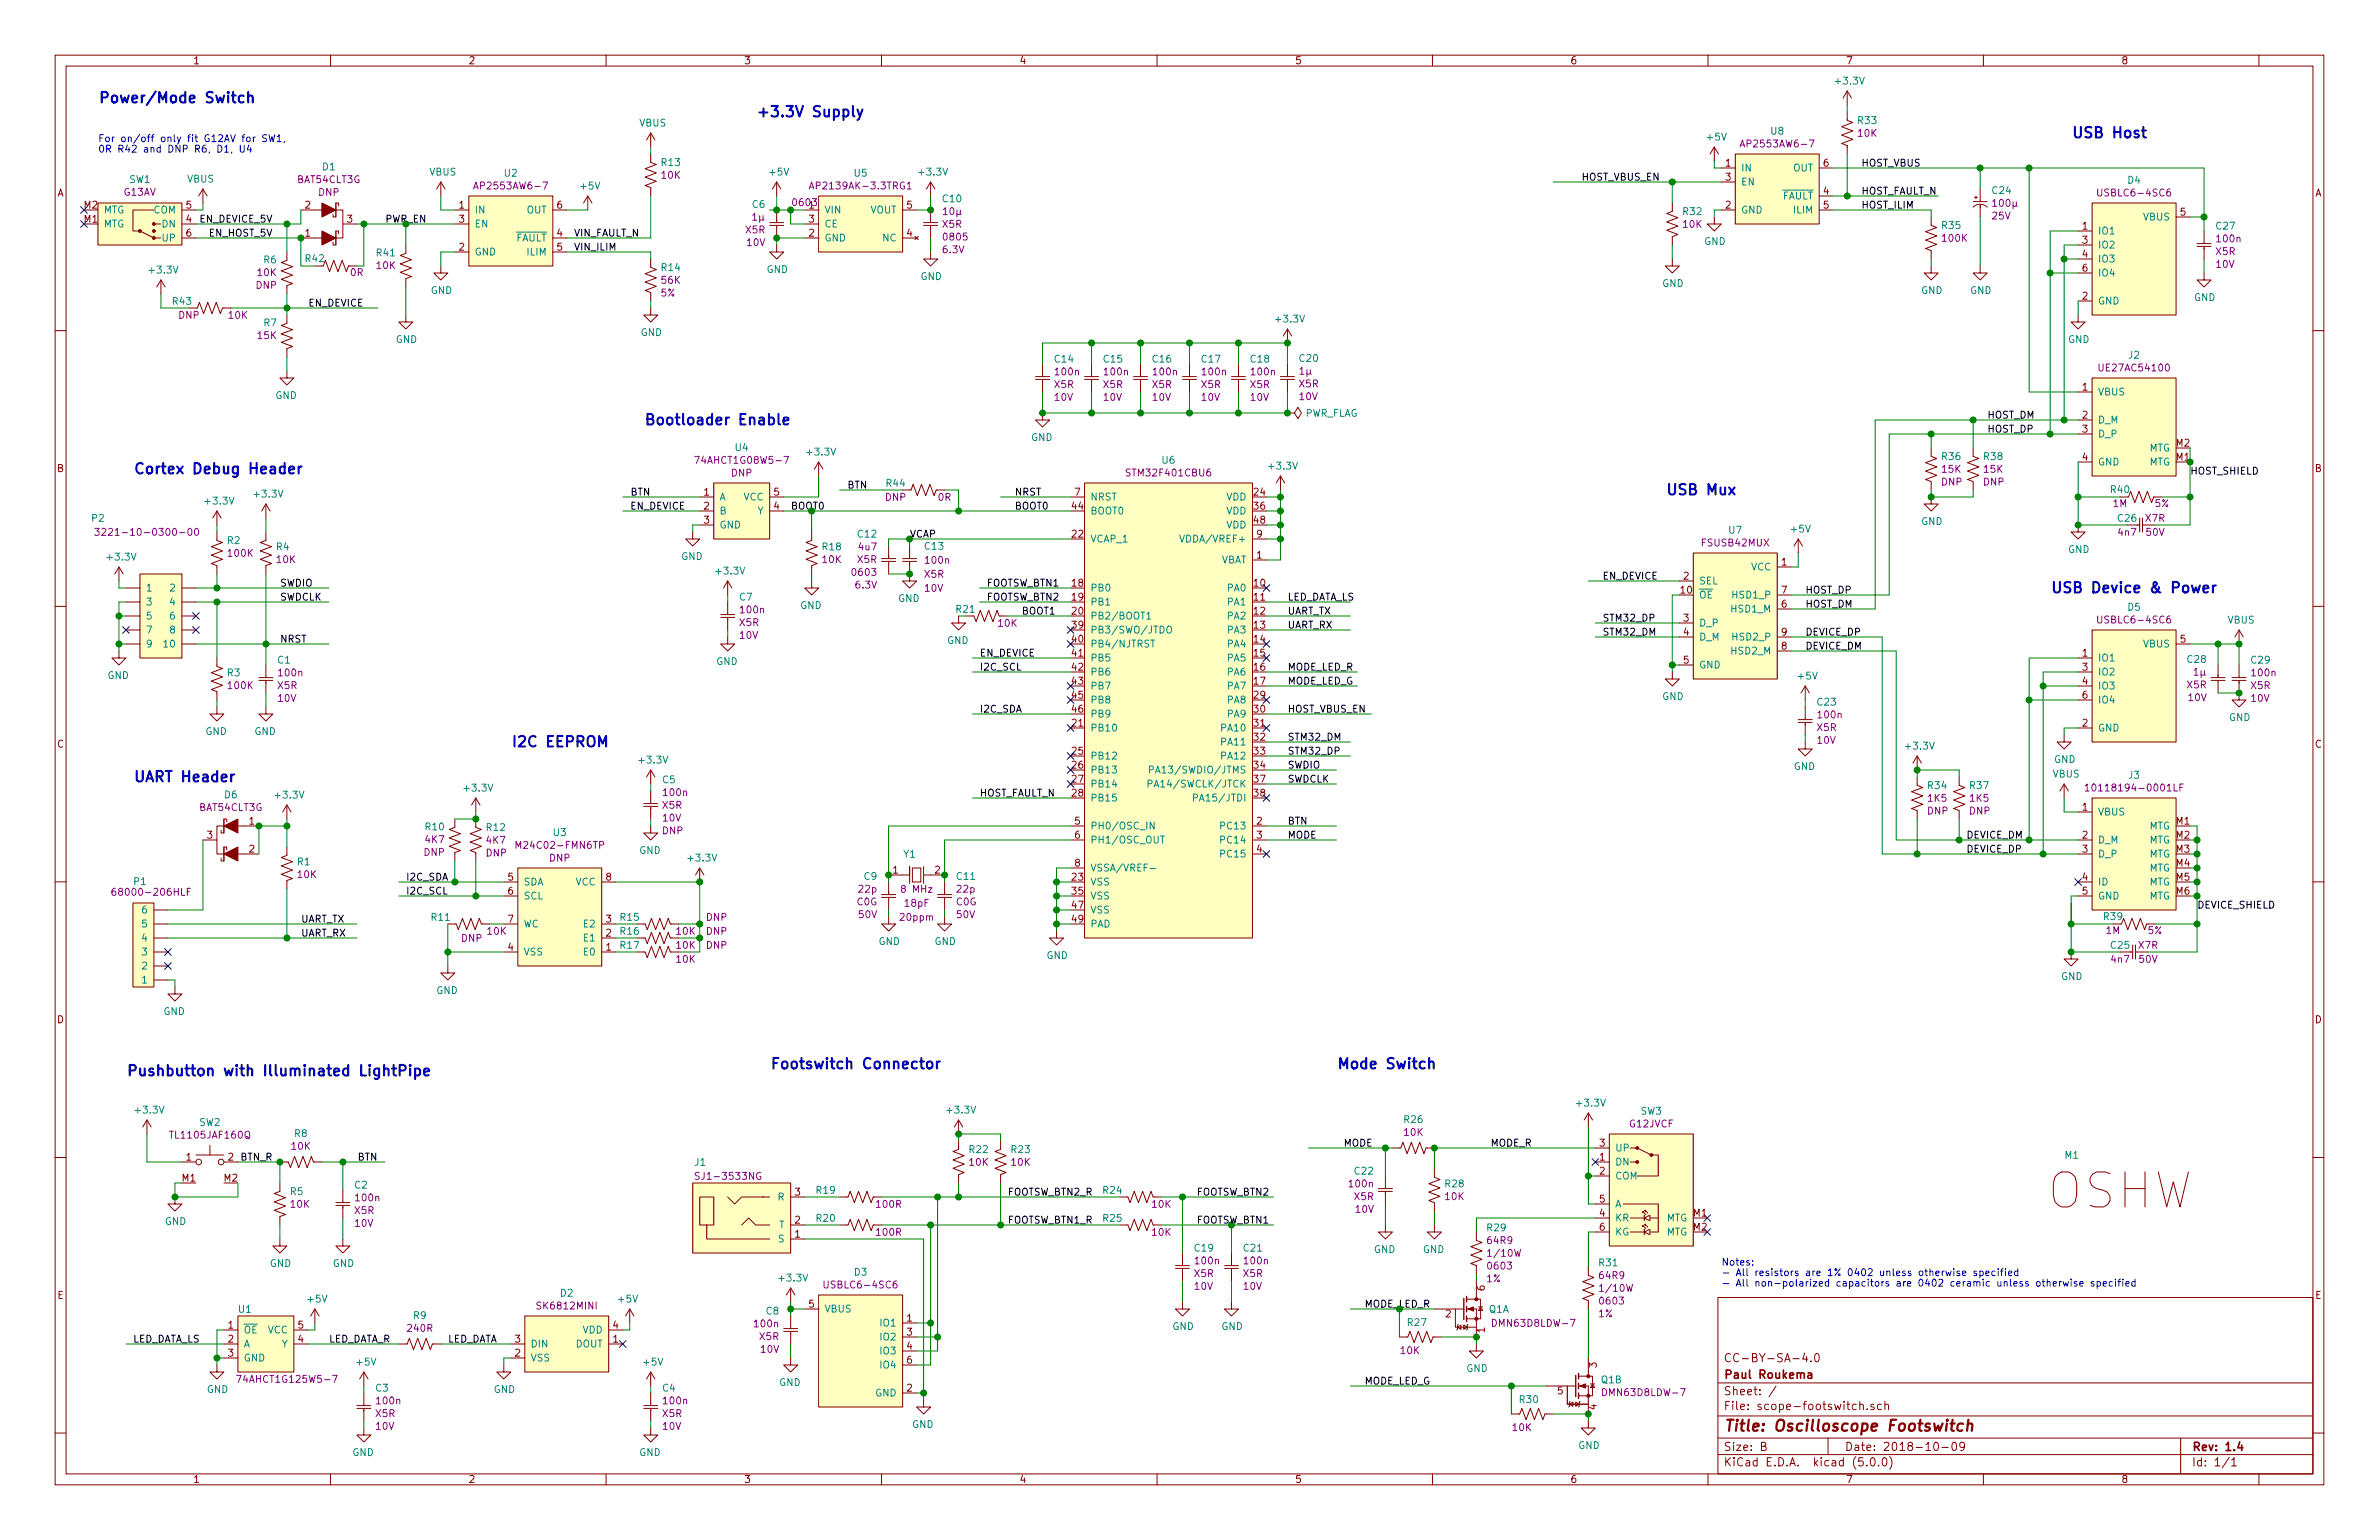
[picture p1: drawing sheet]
<svg xmlns="http://www.w3.org/2000/svg" width="432mm" height="279mm" viewBox="0 0 432 279" stroke-linecap="round" stroke-linejoin="round" font-family="sans-serif">
<defs><g id="words">
<text font-size="8.8" fill="#840000" x="371.1" y="219.3">OSHW</text>
<text font-size="2.8" fill="#840000" x="312.8" y="259.7">Title: Oscilloscope Footswitch</text>
<g font-size="2.7" fill="#0000c2">
<text x="17.8" y="18.7">Power/Mode Switch</text>
<text x="137.2" y="21.2">+3.3V Supply</text>
<text x="375.9" y="25">USB Host</text>
<text x="116.8" y="77.1">Bootloader Enable</text>
<text x="24.1" y="86">Cortex Debug Header</text>
<text x="302.3" y="89.8">USB Mux</text>
<text x="372.1" y="107.6">USB Device &amp; Power</text>
<text x="92.7" y="135.5">I2C EEPROM</text>
<text x="24.1" y="141.9">UART Header</text>
<text x="22.9" y="195.2">Pushbutton with Illuminated LightPipe</text>
<text x="139.7" y="194">Footswitch Connector</text>
<text x="242.6" y="194">Mode Switch</text>
</g>
<g font-size="2.1" fill="#840000">
<text x="312.8" y="250.1">Paul Roukema</text>
<text x="312.8" y="247.1">CC-BY-SA-4.0</text>
<text x="312.8" y="255.8">File: scope-footswitch.sch</text>
<text x="312.8" y="253.1">Sheet: /</text>
<text x="312.8" y="263.2">Size: B</text>
<text x="334.8" y="263.2">Date: 2018-10-09</text>
<text x="397.8" y="263.2">Rev: 1.4</text>
<text x="312.8" y="266">KiCad E.D.A. kicad (5.0.0)</text>
<text x="397.8" y="266">Id: 1/1</text>
</g>
<g font-size="1.8" fill="#840000">
<text x="35" y="11.6">1</text>
<text x="85" y="11.6">2</text>
<text x="135" y="11.6">3</text>
<text x="185" y="11.6">4</text>
<text x="235" y="11.6">5</text>
<text x="285" y="11.6">6</text>
<text x="335" y="11.6">7</text>
<text x="385" y="11.6">8</text>
<text x="10.4" y="35.6">A</text>
<text x="313.2" y="30.2">1</text>
<text x="313.2" y="32.8">3</text>
<text x="331" y="35.3">4</text>
<text x="331" y="30.2">6</text>
<text x="420.2" y="35.6">A</text>
<text x="15.3" y="40.4">M1</text>
<text x="15.3" y="37.8">M2</text>
<text x="33.8" y="40.4">4</text>
<text x="33.8" y="37.8">5</text>
<text x="55.4" y="37.8">2</text>
<text x="63" y="40.4">3</text>
<text x="83.3" y="37.8">1</text>
<text x="83.3" y="40.4">3</text>
<text x="101.1" y="37.8">6</text>
<text x="146.8" y="37.8">1</text>
<text x="146.8" y="40.4">3</text>
<text x="164.6" y="37.8">5</text>
<text x="313.2" y="37.8">2</text>
<text x="331" y="37.8">5</text>
<text x="378" y="41.7">1</text>
<text x="395.8" y="39.1">5</text>
<text x="33.8" y="42.9">6</text>
<text x="55.4" y="42.9">1</text>
<text x="83.3" y="45.5">2</text>
<text x="101.1" y="42.9">4</text>
<text x="101.1" y="45.5">5</text>
<text x="146.8" y="42.9">2</text>
<text x="164.6" y="42.9">4</text>
<text x="378" y="44.2">3</text>
<text x="378" y="46.7">4</text>
<text x="378" y="49.3">6</text>
<text x="378" y="54.4">2</text>
<text x="378" y="70.9">1</text>
<text x="378" y="75.9">2</text>
<text x="378" y="78.5">3</text>
<text x="378" y="83.6">4</text>
<text x="395" y="83.6">M1</text>
<text x="395" y="81">M2</text>
<text x="10.4" y="85.6">B</text>
<text x="127.8" y="89.9">1</text>
<text x="140.5" y="89.9">5</text>
<text x="195.1" y="89.9">7</text>
<text x="227.6" y="89.9">24</text>
<text x="420.2" y="85.6">B</text>
<text x="127.8" y="92.5">2</text>
<text x="127.8" y="95">3</text>
<text x="140.5" y="92.5">4</text>
<text x="194.6" y="92.5">44</text>
<text x="227.6" y="92.5">36</text>
<text x="227.6" y="95">48</text>
<text x="194.6" y="97.5">22</text>
<text x="228.1" y="101.3">1</text>
<text x="228.1" y="97.5">9</text>
<text x="194.6" y="106.4">18</text>
<text x="227.6" y="106.4">10</text>
<text x="305.1" y="107.7">10</text>
<text x="305.6" y="105.2">2</text>
<text x="323.4" y="102.6">1</text>
<text x="323.4" y="107.7">7</text>
<text x="194.6" y="109">19</text>
<text x="194.6" y="111.5">20</text>
<text x="227.6" y="109">11</text>
<text x="227.6" y="111.5">12</text>
<text x="305.6" y="112.8">3</text>
<text x="323.4" y="110.2">6</text>
<text x="194.6" y="114">39</text>
<text x="194.6" y="116.6">40</text>
<text x="194.6" y="119.1">41</text>
<text x="227.6" y="114">13</text>
<text x="227.6" y="116.6">14</text>
<text x="227.6" y="119.1">15</text>
<text x="305.6" y="115.3">4</text>
<text x="323.4" y="117.9">8</text>
<text x="323.4" y="115.3">9</text>
<text x="378" y="119.1">1</text>
<text x="395.8" y="116.6">5</text>
<text x="194.6" y="121.7">42</text>
<text x="194.6" y="124.2">43</text>
<text x="227.6" y="121.7">16</text>
<text x="227.6" y="124.2">17</text>
<text x="305.6" y="120.4">5</text>
<text x="378" y="121.7">3</text>
<text x="378" y="124.2">4</text>
<text x="194.6" y="131.8">21</text>
<text x="194.6" y="126.7">45</text>
<text x="194.6" y="129.3">46</text>
<text x="227.6" y="126.7">29</text>
<text x="227.6" y="129.3">30</text>
<text x="227.6" y="131.8">31</text>
<text x="378" y="131.8">2</text>
<text x="378" y="126.7">6</text>
<text x="10.4" y="135.6">C</text>
<text x="194.6" y="136.9">25</text>
<text x="227.6" y="134.4">32</text>
<text x="227.6" y="136.9">33</text>
<text x="420.2" y="135.6">C</text>
<text x="194.6" y="139.4">26</text>
<text x="194.6" y="142">27</text>
<text x="227.6" y="139.4">34</text>
<text x="227.6" y="142">37</text>
<text x="45.2" y="149.6">1</text>
<text x="194.6" y="144.5">28</text>
<text x="195.1" y="149.6">5</text>
<text x="227.6" y="144.5">38</text>
<text x="228.1" y="149.6">2</text>
<text x="378" y="147.1">1</text>
<text x="395" y="149.6">M1</text>
<text x="37.6" y="152.1">3</text>
<text x="45.2" y="154.7">2</text>
<text x="195.1" y="152.1">6</text>
<text x="228.1" y="152.1">3</text>
<text x="228.1" y="154.7">4</text>
<text x="378" y="152.1">2</text>
<text x="378" y="154.7">3</text>
<text x="395" y="152.1">M2</text>
<text x="395" y="154.7">M3</text>
<text x="92.2" y="159.8">5</text>
<text x="110" y="159.8">8</text>
<text x="162.1" y="158.5">1</text>
<text x="169.7" y="158.5">2</text>
<text x="194.6" y="159.8">23</text>
<text x="195.1" y="157.2">8</text>
<text x="378" y="159.8">4</text>
<text x="395" y="157.2">M4</text>
<text x="395" y="159.8">M5</text>
<text x="92.2" y="162.3">6</text>
<text x="92.2" y="167.4">7</text>
<text x="110" y="167.4">3</text>
<text x="194.6" y="162.3">35</text>
<text x="194.6" y="164.8">47</text>
<text x="194.6" y="167.4">49</text>
<text x="378" y="162.3">5</text>
<text x="395" y="162.3">M6</text>
<text x="92.2" y="172.5">4</text>
<text x="110" y="172.5">1</text>
<text x="110" y="169.9">2</text>
<text x="10.4" y="185.6">D</text>
<text x="420.2" y="185.6">D</text>
<text x="290.3" y="208">3</text>
<text x="33.1" y="214.4">M1</text>
<text x="33.8" y="210.6">1</text>
<text x="40.7" y="214.4">M2</text>
<text x="290.3" y="210.6">1</text>
<text x="290.3" y="213.1">2</text>
<text x="144.3" y="222">2</text>
<text x="144.3" y="216.9">3</text>
<text x="290.3" y="220.7">4</text>
<text x="290.3" y="218.2">5</text>
<text x="307.4" y="220.7">M1</text>
<text x="144.3" y="224.5">1</text>
<text x="290.3" y="223.3">6</text>
<text x="307.4" y="223.3">M2</text>
<text x="10.4" y="235.6">E</text>
<text x="146.8" y="237.2">5</text>
<text x="164.6" y="239.8">1</text>
<text x="262.4" y="239">2</text>
<text x="269.5" y="234.2" transform="rotate(-90 269.5 234.2)">6</text>
<text x="420.2" y="235.6">E</text>
<text x="41.4" y="241">1</text>
<text x="41.4" y="243.6">2</text>
<text x="54.1" y="243.6">4</text>
<text x="54.1" y="241">5</text>
<text x="93.5" y="243.6">3</text>
<text x="111.3" y="243.6">1</text>
<text x="111.3" y="241">4</text>
<text x="164.6" y="242.3">3</text>
<text x="164.6" y="244.9">4</text>
<text x="269.5" y="241.8" transform="rotate(-90 269.5 241.8)">1</text>
<text x="41.4" y="246.1">3</text>
<text x="93.5" y="246.1">2</text>
<text x="164.6" y="247.4">6</text>
<text x="289.8" y="248.1" transform="rotate(-90 289.8 248.1)">3</text>
<text x="164.6" y="252.5">2</text>
<text x="282.7" y="253">5</text>
<text x="289.8" y="255.8" transform="rotate(-90 289.8 255.8)">4</text>
<text x="35" y="269">1</text>
<text x="85" y="269">2</text>
<text x="135" y="269">3</text>
<text x="185" y="269">4</text>
<text x="235" y="269">5</text>
<text x="285" y="269">6</text>
<text x="335" y="269">7</text>
<text x="385" y="269">8</text>
</g>
<g font-size="1.8" fill="#008484">
<text x="333.3" y="15.3">+3.3V</text>
<text x="116.1" y="23">VBUS</text>
<text x="337.3" y="22.5">R33</text>
<text x="309.9" y="25.5">+5V</text>
<text x="321.5" y="24.4">U8</text>
<text x="23.5" y="33.2">SW1</text>
<text x="34" y="33.1">VBUS</text>
<text x="58.6" y="30.9">D1</text>
<text x="78" y="31.9">VBUS</text>
<text x="91.6" y="32.1">U2</text>
<text x="105.5" y="34.4">+5V</text>
<text x="120.1" y="30.1">R13</text>
<text x="139.8" y="31.9">+5V</text>
<text x="155.1" y="32.1">U5</text>
<text x="167" y="31.9">+3.3V</text>
<text x="316" y="31.1">IN</text>
<text x="316" y="33.7">EN</text>
<text x="325.5" y="31.1">OUT</text>
<text x="361.7" y="35.2">C24</text>
<text x="386.2" y="33.3">D4</text>
<text x="18.8" y="41.3">MTG</text>
<text x="18.8" y="38.7">MTG</text>
<text x="27.9" y="38.7">COM</text>
<text x="29.4" y="41.3">DN</text>
<text x="86.1" y="38.7">IN</text>
<text x="86.1" y="41.3">EN</text>
<text x="95.6" y="38.7">OUT</text>
<text x="136.6" y="37.7">C6</text>
<text x="149.6" y="38.7">VIN</text>
<text x="149.6" y="41.3">CE</text>
<text x="157.9" y="38.7">VOUT</text>
<text x="171.2" y="36.7">C10</text>
<text x="305.5" y="39">R32</text>
<text x="316" y="38.7">GND</text>
<text x="323.4" y="36.2">FAULT</text>
<text x="325.7" y="38.7">ILIM</text>
<text x="352.5" y="41.6">R35</text>
<text x="389.1" y="40">VBUS</text>
<text x="402.3" y="41.7">C27</text>
<text x="29.5" y="43.8">UP</text>
<text x="47.9" y="47.8">R6</text>
<text x="55.5" y="47.5">R42</text>
<text x="68.4" y="46.5">R41</text>
<text x="86.1" y="46.4">GND</text>
<text x="93.5" y="43.8">FAULT</text>
<text x="95.8" y="46.4">ILIM</text>
<text x="149.6" y="43.8">GND</text>
<text x="160.2" y="43.8">NC</text>
<text x="309.3" y="44.4">GND</text>
<text x="380.7" y="42.5">IO1</text>
<text x="380.7" y="45.1">IO2</text>
<text x="380.7" y="47.6">IO3</text>
<text x="27.3" y="49.6">+3.3V</text>
<text x="78.2" y="53.3">GND</text>
<text x="120.1" y="49.2">R14</text>
<text x="139.1" y="49.5">GND</text>
<text x="167.1" y="50.8">GND</text>
<text x="301.7" y="52.1">GND</text>
<text x="348.7" y="53.3">GND</text>
<text x="357.6" y="53.3">GND</text>
<text x="380.7" y="50.2">IO4</text>
<text x="31.4" y="55.3">R43</text>
<text x="47.9" y="59.2">R7</text>
<text x="231.7" y="58.5">+3.3V</text>
<text x="380.7" y="55.2">GND</text>
<text x="398.2" y="54.6">GND</text>
<text x="71.8" y="62.2">GND</text>
<text x="116.3" y="61">GND</text>
<text x="191.5" y="65.8">C14</text>
<text x="200.4" y="65.8">C15</text>
<text x="209.3" y="65.8">C16</text>
<text x="218.2" y="65.8">C17</text>
<text x="227.1" y="65.8">C18</text>
<text x="235.9" y="65.7">C20</text>
<text x="375.4" y="62.2">GND</text>
<text x="386.4" y="65.1">J2</text>
<text x="380.7" y="71.8">VBUS</text>
<text x="50" y="72.4">GND</text>
<text x="236.8" y="75.6">PWR_FLAG</text>
<text x="380.7" y="76.8">D_M</text>
<text x="133.5" y="81.8">U4</text>
<text x="146.6" y="82.7">+3.3V</text>
<text x="187.1" y="80">GND</text>
<text x="352.5" y="83.5">R36</text>
<text x="360.1" y="83.5">R38</text>
<text x="380.7" y="79.4">D_P</text>
<text x="390" y="81.9">MTG</text>
<text x="160.9" y="88.3">R44</text>
<text x="211" y="84.1">U6</text>
<text x="230.5" y="85.2">+3.3V</text>
<text x="380.7" y="84.5">GND</text>
<text x="383.2" y="89.5">R40</text>
<text x="390" y="84.5">MTG</text>
<text x="16.7" y="94.7">P2</text>
<text x="37.4" y="91.5">+3.3V</text>
<text x="46.3" y="90.3">+3.3V</text>
<text x="130.6" y="90.8">A</text>
<text x="130.6" y="93.3">B</text>
<text x="130.6" y="95.9">GND</text>
<text x="135" y="90.8">VCC</text>
<text x="137.5" y="93.3">Y</text>
<text x="197.9" y="93.3">BOOT0</text>
<text x="197.9" y="90.8">NRST</text>
<text x="222.6" y="90.8">VDD</text>
<text x="222.6" y="93.3">VDD</text>
<text x="222.6" y="95.9">VDD</text>
<text x="348.7" y="95.2">GND</text>
<text x="384.5" y="94.7">C26</text>
<text x="19.6" y="101.7">+3.3V</text>
<text x="41.3" y="98.7">R2</text>
<text x="50.2" y="99.8">R4</text>
<text x="123.6" y="101.6">GND</text>
<text x="149.3" y="99.8">R18</text>
<text x="155.8" y="97.5">C12</text>
<text x="167.9" y="99.7">C13</text>
<text x="197.9" y="98.4">VCAP_1</text>
<text x="215.1" y="98.4">VDDA/VREF+</text>
<text x="313.8" y="96.8">U7</text>
<text x="325.2" y="96.6">+5V</text>
<text x="375.4" y="100.3">GND</text>
<text x="26.4" y="107.3">1</text>
<text x="31" y="107.3">2</text>
<text x="130.1" y="104.2">+3.3V</text>
<text x="197.9" y="107.3">PB0</text>
<text x="221.5" y="102.2">VBAT</text>
<text x="222.9" y="107.3">PA0</text>
<text x="308.4" y="106">SEL</text>
<text x="317.8" y="103.5">VCC</text>
<text x="26.4" y="109.9">3</text>
<text x="26.4" y="112.4">5</text>
<text x="31" y="109.9">4</text>
<text x="31" y="112.4">6</text>
<text x="134.3" y="109">C7</text>
<text x="145.2" y="110.5">GND</text>
<text x="163" y="109.2">GND</text>
<text x="197.9" y="109.9">PB1</text>
<text x="197.9" y="112.4">PB2/BOOT1</text>
<text x="222.9" y="109.9">PA1</text>
<text x="222.9" y="112.4">PA2</text>
<text x="308.4" y="108.6">OE</text>
<text x="308.4" y="113.7">D_P</text>
<text x="314.4" y="111.1">HSD1_M</text>
<text x="314.7" y="108.6">HSD1_P</text>
<text x="386.2" y="110.8">D5</text>
<text x="404.3" y="113.1">VBUS</text>
<text x="26.4" y="114.9">7</text>
<text x="26.4" y="117.5">9</text>
<text x="30" y="117.5">10</text>
<text x="31" y="114.9">8</text>
<text x="171.9" y="116.8">GND</text>
<text x="197.9" y="114.9">PB3/SWO/JTDO</text>
<text x="197.9" y="117.5">PB4/NJTRST</text>
<text x="222.9" y="114.9">PA3</text>
<text x="222.9" y="117.5">PA4</text>
<text x="308.4" y="116.2">D_M</text>
<text x="314.4" y="118.7">HSD2_M</text>
<text x="314.7" y="116.2">HSD2_P</text>
<text x="389.1" y="117.5">VBUS</text>
<text x="19.5" y="123.2">GND</text>
<text x="41.3" y="122.7">R3</text>
<text x="50.4" y="120.4">C1</text>
<text x="130" y="120.7">GND</text>
<text x="197.9" y="120">PB5</text>
<text x="197.9" y="122.6">PB6</text>
<text x="197.9" y="125.1">PB7</text>
<text x="222.9" y="120">PA5</text>
<text x="222.9" y="122.6">PA6</text>
<text x="222.9" y="125.1">PA7</text>
<text x="308.4" y="121.3">GND</text>
<text x="326.4" y="123.3">+5V</text>
<text x="380.7" y="120">IO1</text>
<text x="380.7" y="122.6">IO2</text>
<text x="380.7" y="125.1">IO3</text>
<text x="397.1" y="120.3">C28</text>
<text x="408.7" y="120.4">C29</text>
<text x="197.9" y="127.6">PB8</text>
<text x="197.9" y="130.2">PB9</text>
<text x="222.9" y="127.6">PA8</text>
<text x="222.9" y="130.2">PA9</text>
<text x="301.7" y="127">GND</text>
<text x="329.9" y="128">C23</text>
<text x="380.7" y="127.6">IO4</text>
<text x="404.6" y="130.8">GND</text>
<text x="37.3" y="133.3">GND</text>
<text x="46.2" y="133.3">GND</text>
<text x="197.9" y="132.7">PB10</text>
<text x="197.9" y="137.8">PB12</text>
<text x="221.9" y="132.7">PA10</text>
<text x="221.9" y="135.3">PA11</text>
<text x="221.9" y="137.8">PA12</text>
<text x="346" y="136">+3.3V</text>
<text x="380.7" y="132.7">GND</text>
<text x="84.4" y="143.6">+3.3V</text>
<text x="116.2" y="138.5">+3.3V</text>
<text x="120.3" y="142.1">C5</text>
<text x="197.9" y="140.3">PB13</text>
<text x="197.9" y="142.9">PB14</text>
<text x="209.8" y="142.9">PA14/SWCLK/JTCK</text>
<text x="210.2" y="140.3">PA13/SWDIO/JTMS</text>
<text x="325.6" y="139.7">GND</text>
<text x="350" y="143.2">R34</text>
<text x="357.6" y="143.2">R37</text>
<text x="372.6" y="141.1">VBUS</text>
<text x="372.8" y="138.4">GND</text>
<text x="386.4" y="141.3">J3</text>
<text x="40.8" y="144.8">D6</text>
<text x="50.1" y="144.9">+3.3V</text>
<text x="197.9" y="145.4">PB15</text>
<text x="217.6" y="145.4">PA15/JTDI</text>
<text x="380.7" y="148">VBUS</text>
<text x="77.3" y="150.6">R10</text>
<text x="88.4" y="150.8">R12</text>
<text x="100.5" y="151.7">U3</text>
<text x="116" y="154.9">GND</text>
<text x="164" y="155.6">Y1</text>
<text x="197.9" y="150.5">PH0/OSC_IN</text>
<text x="197.9" y="153">PH1/OSC_OUT</text>
<text x="221.9" y="150.5">PC13</text>
<text x="221.9" y="153">PC14</text>
<text x="221.9" y="155.6">PC15</text>
<text x="380.7" y="153">D_M</text>
<text x="380.7" y="155.6">D_P</text>
<text x="390" y="150.5">MTG</text>
<text x="390" y="153">MTG</text>
<text x="390" y="155.6">MTG</text>
<text x="24.3" y="160.6">P1</text>
<text x="54" y="157">R1</text>
<text x="95" y="160.7">SDA</text>
<text x="104.5" y="160.7">VCC</text>
<text x="125" y="156.3">+3.3V</text>
<text x="156.9" y="159.6">C9</text>
<text x="173.7" y="159.6">C11</text>
<text x="197.9" y="160.7">VSS</text>
<text x="197.9" y="158.1">VSSA/VREF-</text>
<text x="380.7" y="160.7">ID</text>
<text x="390" y="158.1">MTG</text>
<text x="390" y="160.7">MTG</text>
<text x="25.9" y="165.7">6</text>
<text x="78.4" y="167.1">R11</text>
<text x="95" y="163.2">SCL</text>
<text x="112.6" y="167.1">R15</text>
<text x="197.9" y="163.2">VSS</text>
<text x="197.9" y="165.7">VSS</text>
<text x="380.7" y="163.2">GND</text>
<text x="381.9" y="166.9">R39</text>
<text x="390" y="163.2">MTG</text>
<text x="25.9" y="173.4">3</text>
<text x="25.9" y="170.8">4</text>
<text x="25.9" y="168.3">5</text>
<text x="95" y="173.4">VSS</text>
<text x="95" y="168.3">WC</text>
<text x="106" y="173.4">E0</text>
<text x="106" y="170.8">E1</text>
<text x="106" y="168.3">E2</text>
<text x="112.6" y="172.1">R17</text>
<text x="112.6" y="169.6">R16</text>
<text x="159.5" y="171.4">GND</text>
<text x="169.6" y="171.4">GND</text>
<text x="189.9" y="174">GND</text>
<text x="197.9" y="168.3">PAD</text>
<text x="383.2" y="172.1">C25</text>
<text x="25.9" y="178.4">1</text>
<text x="25.9" y="175.9">2</text>
<text x="374.1" y="177.8">GND</text>
<text x="29.7" y="184.1">GND</text>
<text x="79.2" y="180.3">GND</text>
<text x="24.7" y="202">+3.3V</text>
<text x="172" y="202">+3.3V</text>
<text x="254.9" y="203.8">R26</text>
<text x="286.3" y="200.8">+3.3V</text>
<text x="297.8" y="202.2">SW3</text>
<text x="36.2" y="204.3">SW2</text>
<text x="53.5" y="206.3">R8</text>
<text x="176" y="209.2">R22</text>
<text x="183.6" y="209.2">R23</text>
<text x="293.1" y="208.9">UP</text>
<text x="64.4" y="215.6">C2</text>
<text x="126.1" y="211.5">J1</text>
<text x="245.9" y="213.1">C22</text>
<text x="262.4" y="215.4">R28</text>
<text x="293.1" y="211.5">DN</text>
<text x="293.1" y="214">COM</text>
<text x="374.8" y="210.2">M1</text>
<text x="52.7" y="216.8">R5</text>
<text x="141.2" y="217.8">R</text>
<text x="148.2" y="221.7">R20</text>
<text x="148.2" y="216.6">R19</text>
<text x="200.3" y="216.6">R24</text>
<text x="200.3" y="221.7">R25</text>
<text x="293.1" y="221.6">KR</text>
<text x="293.1" y="219.1">A</text>
<text x="302.4" y="221.6">MTG</text>
<text x="29.9" y="222.2">GND</text>
<text x="141.3" y="225.4">S</text>
<text x="141.4" y="222.9">T</text>
<text x="216.9" y="227.1">C19</text>
<text x="225.8" y="227.1">C21</text>
<text x="249.4" y="227.3">GND</text>
<text x="258.3" y="227.3">GND</text>
<text x="270" y="223.4">R29</text>
<text x="293.1" y="224.2">KG</text>
<text x="302.4" y="224.2">MTG</text>
<text x="49" y="229.9">GND</text>
<text x="60.4" y="229.9">GND</text>
<text x="141.6" y="232.5">+3.3V</text>
<text x="155.1" y="231.4">D3</text>
<text x="290.3" y="229.7">R31</text>
<text x="43.3" y="238.2">U1</text>
<text x="55.9" y="236.3">+5V</text>
<text x="75.1" y="239.3">R9</text>
<text x="101.8" y="235.3">D2</text>
<text x="112.3" y="236.3">+5V</text>
<text x="139.1" y="238.5">C8</text>
<text x="149.6" y="238.1">VBUS</text>
<text x="270.3" y="238.2">Q1A</text>
<text x="44.2" y="241.9">OE</text>
<text x="44.2" y="244.5">A</text>
<text x="48.6" y="241.9">VCC</text>
<text x="51.2" y="244.5">Y</text>
<text x="96.3" y="244.5">DIN</text>
<text x="104.5" y="244.5">DOUT</text>
<text x="105.7" y="241.9">VDD</text>
<text x="160" y="240.7">IO1</text>
<text x="160" y="243.2">IO2</text>
<text x="160" y="245.7">IO3</text>
<text x="212.8" y="241.3">GND</text>
<text x="221.7" y="241.3">GND</text>
<text x="255.5" y="240.6">R27</text>
<text x="44.2" y="247">GND</text>
<text x="64.8" y="247.8">+5V</text>
<text x="96.3" y="247">VSS</text>
<text x="116.9" y="247.8">+5V</text>
<text x="141.4" y="251.5">GND</text>
<text x="160" y="248.3">IO4</text>
<text x="266.1" y="248.9">GND</text>
<text x="290.7" y="251">Q1B</text>
<text x="37.5" y="252.7">GND</text>
<text x="68.2" y="252.5">C3</text>
<text x="89.6" y="252.7">GND</text>
<text x="120.3" y="252.5">C4</text>
<text x="158.9" y="253.4">GND</text>
<text x="275.9" y="254.6">R30</text>
<text x="165.6" y="259.1">GND</text>
<text x="286.5" y="262.9">GND</text>
<text x="64" y="264.2">GND</text>
<text x="116" y="264.2">GND</text>
</g>
<g font-size="1.8" fill="#0000c2">
<text x="17.8" y="25.8">For on/off only fit G12AV for SW1,</text>
<text x="17.8" y="27.7">0R R42 and DNP R6, D1, U4</text>
<text x="312.4" y="229.6">Notes:</text>
<text x="312.4" y="231.5">- All resistors are 1% 0402 unless otherwise specified</text>
<text x="312.4" y="233.4">- All non-polarized capacitors are 0402 ceramic unless otherwise specified</text>
</g>
<g font-size="1.8" fill="#840084">
<text x="316.6" y="26.7">AP2553AW6-7</text>
<text x="337.3" y="24.8">10K</text>
<text x="22.5" y="35.5">G13AV</text>
<text x="54" y="33.2">BAT54CLT3G</text>
<text x="57.8" y="35.5">DNP</text>
<text x="86.8" y="34.4">AP2553AW6-7</text>
<text x="120.1" y="32.4">10K</text>
<text x="147.9" y="34.4">AP2139AK-3.3TRG1</text>
<text x="381.3" y="35.6">USBLC6-4SC6</text>
<text x="136.7" y="40">1µ</text>
<text x="144.1" y="37.4">0603</text>
<text x="171.1" y="41.3">X5R</text>
<text x="171.3" y="39">10µ</text>
<text x="305.5" y="41.3">10K</text>
<text x="361.6" y="39.8">25V</text>
<text x="361.9" y="37.5">100µ</text>
<text x="135.4" y="42.3">X5R</text>
<text x="135.6" y="44.7">10V</text>
<text x="171.2" y="45.9">6.3V</text>
<text x="171.4" y="43.6">0805</text>
<text x="352.7" y="43.9">100K</text>
<text x="402.2" y="46.3">X5R</text>
<text x="402.5" y="44">100n</text>
<text x="46.5" y="52.4">DNP</text>
<text x="46.8" y="50.1">10K</text>
<text x="63.7" y="50.1">0R</text>
<text x="68.4" y="48.8">10K</text>
<text x="120" y="53.8">5%</text>
<text x="120.1" y="51.5">56K</text>
<text x="402.3" y="48.6">10V</text>
<text x="32.4" y="57.8">DNP</text>
<text x="41.6" y="57.8">10K</text>
<text x="46.8" y="61.5">15K</text>
<text x="191.4" y="70.4">X5R</text>
<text x="191.7" y="68.1">100n</text>
<text x="200.3" y="70.4">X5R</text>
<text x="200.6" y="68.1">100n</text>
<text x="209.2" y="70.4">X5R</text>
<text x="209.4" y="68.1">100n</text>
<text x="218.1" y="70.4">X5R</text>
<text x="218.3" y="68.1">100n</text>
<text x="227" y="70.4">X5R</text>
<text x="227.2" y="68.1">100n</text>
<text x="235.8" y="70.3">X5R</text>
<text x="236" y="68">1µ</text>
<text x="381.4" y="67.4">UE27AC54100</text>
<text x="191.5" y="72.7">10V</text>
<text x="200.4" y="72.7">10V</text>
<text x="209.2" y="72.7">10V</text>
<text x="218.1" y="72.7">10V</text>
<text x="227" y="72.7">10V</text>
<text x="235.9" y="72.6">10V</text>
<text x="126.9" y="84.2">74AHCT1G08W5-7</text>
<text x="132.8" y="86.5">DNP</text>
<text x="204.8" y="86.4">STM32F401CBU6</text>
<text x="352.4" y="88.1">DNP</text>
<text x="352.5" y="85.8">15K</text>
<text x="360" y="88.1">DNP</text>
<text x="360.1" y="85.8">15K</text>
<text x="160.7" y="90.9">DNP</text>
<text x="170.3" y="90.9">0R</text>
<text x="383.6" y="92">1M</text>
<text x="389.5" y="94.7">X7R</text>
<text x="391.1" y="92">5%</text>
<text x="19.9" y="97.2">3221-10-0300-00</text>
<text x="41.5" y="101">100K</text>
<text x="155.9" y="99.8">4u7</text>
<text x="309" y="99.1">FSUSB42MUX</text>
<text x="384.6" y="97.2">4n7</text>
<text x="389.6" y="97.2">50V</text>
<text x="50.3" y="102.2">10K</text>
<text x="149.3" y="102.2">10K</text>
<text x="154.9" y="104.5">0603</text>
<text x="155.4" y="106.8">6.3V</text>
<text x="155.7" y="102.2">X5R</text>
<text x="167.8" y="104.8">X5R</text>
<text x="167.9" y="107.4">10V</text>
<text x="168.1" y="102.3">100n</text>
<text x="134.3" y="113.6">X5R</text>
<text x="134.5" y="111.3">100n</text>
<text x="181.2" y="113.7">10K</text>
<text x="381.3" y="113.1">USBLC6-4SC6</text>
<text x="134.3" y="115.9">10V</text>
<text x="41.5" y="125">100K</text>
<text x="50.4" y="125">X5R</text>
<text x="50.7" y="122.7">100n</text>
<text x="397" y="124.9">X5R</text>
<text x="398.3" y="122.6">1µ</text>
<text x="408.6" y="125">X5R</text>
<text x="408.8" y="122.7">100n</text>
<text x="50.5" y="127.3">10V</text>
<text x="330.1" y="130.3">100n</text>
<text x="397.2" y="127.2">10V</text>
<text x="408.6" y="127.3">10V</text>
<text x="329.8" y="132.6">X5R</text>
<text x="329.9" y="135">10V</text>
<text x="380.1" y="143.6">10118194-0001LF</text>
<text x="36.2" y="147.1">BAT54CLT3G</text>
<text x="120.3" y="146.7">X5R</text>
<text x="120.3" y="149">10V</text>
<text x="120.5" y="144.4">100n</text>
<text x="349.9" y="147.8">DNP</text>
<text x="350" y="145.5">1K5</text>
<text x="357.5" y="147.8">DNP</text>
<text x="357.6" y="145.5">1K5</text>
<text x="77" y="155.3">DNP</text>
<text x="77.3" y="153">4K7</text>
<text x="88.2" y="155.4">DNP</text>
<text x="88.4" y="153.1">4K7</text>
<text x="94.4" y="154">M24C02-FMN6TP</text>
<text x="120.2" y="151.4">DNP</text>
<text x="54.1" y="159.3">10K</text>
<text x="99.7" y="156.3">DNP</text>
<text x="155.9" y="162">22p</text>
<text x="163.8" y="162">8 MHz</text>
<text x="173.8" y="162">22p</text>
<text x="21.5" y="162.5">68000-206HLF</text>
<text x="128.2" y="167.1">DNP</text>
<text x="155.5" y="164.3">C0G</text>
<text x="155.9" y="166.6">50V</text>
<text x="163.5" y="167.1">20ppm</text>
<text x="164.3" y="164.5">18pF</text>
<text x="173.6" y="164.3">C0G</text>
<text x="173.7" y="166.6">50V</text>
<text x="83.8" y="170.9">DNP</text>
<text x="88.5" y="169.6">10K</text>
<text x="122.8" y="169.6">10K</text>
<text x="122.8" y="172.1">10K</text>
<text x="128.2" y="172.1">DNP</text>
<text x="128.2" y="169.6">DNP</text>
<text x="382.3" y="169.5">1M</text>
<text x="388.2" y="172.1">X7R</text>
<text x="389.9" y="169.5">5%</text>
<text x="122.8" y="174.7">10K</text>
<text x="383.3" y="174.7">4n7</text>
<text x="388.3" y="174.7">50V</text>
<text x="31.2" y="206.6">TL1105JAF160Q</text>
<text x="53" y="208.6">10K</text>
<text x="254.9" y="206.1">10K</text>
<text x="295.8" y="204.5">G12JVCF</text>
<text x="127" y="214">SJ1-3533NG</text>
<text x="176" y="211.5">10K</text>
<text x="183.6" y="211.5">10K</text>
<text x="245" y="215.4">100n</text>
<text x="52.8" y="219.1">10K</text>
<text x="64.4" y="220.3">X5R</text>
<text x="64.7" y="218">100n</text>
<text x="159.2" y="219.1">100R</text>
<text x="209.2" y="219.1">10K</text>
<text x="245.8" y="217.7">X5R</text>
<text x="246.1" y="220">10V</text>
<text x="262.4" y="217.7">10K</text>
<text x="64.5" y="222.6">10V</text>
<text x="159.2" y="224.2">100R</text>
<text x="209.2" y="224.2">10K</text>
<text x="270.1" y="225.7">64R9</text>
<text x="150.1" y="233.8">USBLC6-4SC6</text>
<text x="216.8" y="231.7">X5R</text>
<text x="217.1" y="229.4">100n</text>
<text x="225.7" y="231.7">X5R</text>
<text x="226" y="229.4">100n</text>
<text x="269.8" y="232.6">1%</text>
<text x="270.2" y="230.3">0603</text>
<text x="270.4" y="228">1/10W</text>
<text x="290.4" y="232.1">64R9</text>
<text x="97.8" y="237.6">SK6812MINI</text>
<text x="216.9" y="234">10V</text>
<text x="225.8" y="234">10V</text>
<text x="290.1" y="239">1%</text>
<text x="290.6" y="236.7">0603</text>
<text x="290.8" y="234.4">1/10W</text>
<text x="74.1" y="241.6">240R</text>
<text x="137.1" y="240.8">100n</text>
<text x="137.9" y="243.1">X5R</text>
<text x="138.1" y="245.4">10V</text>
<text x="254.3" y="245.7">10K</text>
<text x="271.4" y="240.7">DMN63D8LDW-7</text>
<text x="43.9" y="250.9">74AHCT1G125W5-7</text>
<text x="68.2" y="257.1">X5R</text>
<text x="68.5" y="254.8">100n</text>
<text x="120.3" y="257.1">X5R</text>
<text x="120.5" y="254.8">100n</text>
<text x="291.4" y="253.3">DMN63D8LDW-7</text>
<text x="68.3" y="259.4">10V</text>
<text x="120.3" y="259.4">10V</text>
<text x="274.6" y="259.6">10K</text>
</g>
<g font-size="1.8">
<text x="287" y="32.8">HOST_VBUS_EN</text>
<text x="337.8" y="30.2">HOST_VBUS</text>
<text x="337.8" y="35.3">HOST_FAULT_N</text>
<text x="36.3" y="40.4">EN_DEVICE_5V</text>
<text x="337.8" y="37.8">HOST_ILIM</text>
<text x="38" y="42.9">EN_HOST_5V</text>
<text x="104.1" y="42.9">VIN_FAULT_N</text>
<text x="104.1" y="45.5">VIN_ILIM</text>
<text x="56" y="55.6">EN_DEVICE</text>
<text x="360.7" y="75.9">HOST_DM</text>
<text x="360.7" y="78.5">HOST_DP</text>
<text x="114.5" y="89.9">BTN</text>
<text x="153.8" y="88.6">BTN</text>
<text x="184.1" y="89.9">NRST</text>
<text x="397.5" y="86.1">HOST_SHIELD</text>
<text x="114.4" y="92.5">EN_DEVICE</text>
<text x="143.5" y="92.5">BOOT0</text>
<text x="184.1" y="92.5">BOOT0</text>
<text x="165.1" y="97.5">VCAP</text>
<text x="50.8" y="106.4">SWDIO</text>
<text x="179.1" y="106.4">FOOTSW_BTN1</text>
<text x="290.8" y="105.2">EN_DEVICE</text>
<text x="327.7" y="107.7">HOST_DP</text>
<text x="50.8" y="109">SWDCLK</text>
<text x="179.1" y="109">FOOTSW_BTN2</text>
<text x="185.4" y="111.5">BOOT1</text>
<text x="233.7" y="111.5">UART_TX</text>
<text x="233.7" y="109">LED_DATA_LS</text>
<text x="290.8" y="112.8">STM32_DP</text>
<text x="327.7" y="110.2">HOST_DM</text>
<text x="50.8" y="116.6">NRST</text>
<text x="177.8" y="119.1">EN_DEVICE</text>
<text x="233.7" y="114">UART_RX</text>
<text x="290.8" y="115.3">STM32_DM</text>
<text x="327.7" y="117.9">DEVICE_DM</text>
<text x="327.7" y="115.3">DEVICE_DP</text>
<text x="177.8" y="121.7">I2C_SCL</text>
<text x="233.7" y="121.7">MODE_LED_R</text>
<text x="233.7" y="124.2">MODE_LED_G</text>
<text x="177.8" y="129.3">I2C_SDA</text>
<text x="233.7" y="129.3">HOST_VBUS_EN</text>
<text x="233.7" y="134.4">STM32_DM</text>
<text x="233.7" y="136.9">STM32_DP</text>
<text x="233.7" y="139.4">SWDIO</text>
<text x="233.7" y="142">SWDCLK</text>
<text x="177.8" y="144.5">HOST_FAULT_N</text>
<text x="233.7" y="149.6">BTN</text>
<text x="233.7" y="152.1">MODE</text>
<text x="356.9" y="152.1">DEVICE_DM</text>
<text x="356.9" y="154.7">DEVICE_DP</text>
<text x="73.7" y="159.8">I2C_SDA</text>
<text x="54.6" y="167.4">UART_TX</text>
<text x="73.7" y="162.3">I2C_SCL</text>
<text x="398.8" y="164.8">DEVICE_SHIELD</text>
<text x="54.6" y="169.9">UART_RX</text>
<text x="243.8" y="208">MODE</text>
<text x="270.5" y="208">MODE_R</text>
<text x="41.4" y="210.6">2 BTN_R</text>
<text x="64.9" y="210.6">BTN</text>
<text x="182.9" y="216.9">FOOTSW_BTN2_R</text>
<text x="182.9" y="222">FOOTSW_BTN1_R</text>
<text x="217.2" y="222">FOOTSW_BTN1</text>
<text x="217.2" y="216.9">FOOTSW_BTN2</text>
<text x="24.1" y="243.6">LED_DATA_LS</text>
<text x="59.7" y="243.6">LED_DATA_R</text>
<text x="81.3" y="243.6">LED_DATA</text>
<text x="247.6" y="251.2">MODE_LED_G</text>
</g>
<g font-size="1.8" fill="#008400">
<text x="69.9" y="40.4">PWR_EN</text>
<text x="173.6" y="111.2">R21</text>
<text x="247.6" y="237.2">MODE_LED_R</text>
</g>
</g></defs>
<g fill="none" stroke="#840000" stroke-width=".18">
<path d="M10 10h411.8v259.4h-411.8zM12 12h407.8v255.4h-407.8zM60 10v2M110 10v2M160 10v2M210 10v2M260 10v2M310 10v2M335.3 16.5v2.6M335.3 16.5l-.8 1.3M335.3 16.5l.7 1.3M360 10v2"/>
<path d="M410 10v2M17.8 36.8h15.2v7.7h-15.2zM27.9 38.1h-3.8v3.8h1.3l2.5 1.3h1.3M33 38.1h2.6M36.8 34.3l.8 1.3M36.8 34.3v2.5M36.8 34.3l-.7 1.3M54.6 38.1h7.6v5.1h-7.6M61 36.8v2.6M61.5 37.3v-.5h-.5v2.6h-.5v-.5M80 33l-.8 1.3M80 33v2.6"/>
<path d="M80 33l.8 1.3M82.5 38.1h2.6M85.1 35.6h15.2v12.7h-15.2zM100.3 38.1h2.6M106.7 35.6l-.8 1.2M106.7 35.6v2.5M106.7 35.6l.7 1.2M118.1 27.9v1.6l1 .3-2 .8 2 .8-2 .7 2 .8-2 .8 1 .3v1.6M118.1 24.1v2.6M118.1 24.1l-.8 1.3M118.1 24.1l.8 1.3M141 33v2.6"/>
<path d="M141 38.1v2.3M141 33l-.8 1.3M141 33l.7 1.3M146 38.1h2.6M148.6 35.6h15.2v10.1h-15.2zM163.8 38.1h2.6M168.9 33l-.8 1.3M168.9 33v2.6M168.9 38.1v2.3M168.9 33l.8 1.3M303.5 36.8v1.6l-1 .3 2 .8-2 .8 2 .7-2 .8 2 .7-1 .4v1.6M311.1 39.4v1.2h1.3l-1.3 1.3-1.2-1.3h1.2"/>
<path d="M311.1 26.7l-.7 1.2M311.1 26.7v2.5M311.1 26.7l.8 1.2M312.4 38.1h2.6M312.4 30.5h2.6M312.4 33h2.6M315 27.9h15.2v12.7h-15.2zM330.2 38.1h2.5M330.2 30.5h2.5M330.2 35.6h2.5M335.3 20.3v1.5l1 .4-2 .8 2 .7-2 .8 2 .8-2 .7 1 .4v1.5M350.5 39.4v1.5l1 .4-2 .7 2 .8-2 .8 2 .7-2 .8 1 .4v1.5"/>
<path d="M358.1 37.6a1.78 1.78 0 0 1 2.6 0M358.1 36.6h2.6M358.4 35.8h.5M358.6 35.6v.5M359.4 34.3v2.3M359.4 37.1v2.3M379.7 36.8h15.3v20.4h-15.3zM395 39.4h2.5M10 60h2M29.2 50.8l-.8 1.3M29.2 50.8v2.5M29.2 50.8l.8 1.3"/>
<path d="M33 43.2h2.6M33 40.6h2.6M34.3 55.9h1.5l.4-1 .8 2 .7-2 .8 2 .7-2 .8 2 .4-1h1.5M52.1 45.7v1.5l-1 .4 2 .8-2 .7 2 .8-2 .8 2 .7-1 .4v1.5M52.1 57.2v1.5l-1 .4 2 .7-2 .8 2 .7-2 .8 2 .8-1 .3v1.6M57.1 48.3h1.6l.4-1.1 .7 2.1 .8-2.1 .7 2.1 .8-2.1 .8 2.1 .3-1M61 41.9v2.6M61.5 42.4v-.5h-.5v2.6h-.5v-.6M62.2 40.6h2.6M73.7 44.5v1.5l-1.1 .4 2.1 .7-2.1 .8 2.1 .7-2.1 .8 2.1 .8-1 .3v1.6M73.7 57.2v1.2h1.2l-1.2 1.3-1.3-1.3h1.3M80 48.3v1.2h1.3l-1.3 1.3-1.3-1.3h1.3"/>
<path d="M82.5 40.6h2.6M82.5 45.7h2.6M100.3 43.2h2.6M100.3 45.7h2.6M118.1 47v1.5l1 .4-2 .8 2 .7-2 .8 2 .7-2 .8 1 .4v1.5M118.1 55.9v1.3h1.3l-1.3 1.2-1.3-1.2h1.3M139.7 40.9h2.5M139.7 40.4h2.5M141 44.5v1.2h1.2l-1.2 1.3-1.3-1.3h1.3M141 40.9v2.3M146 43.2h2.6M146 40.6h2.6"/>
<path d="M163.8 43.2h2.6M166.1 42.9l.6 .6M166.7 42.9l-.6 .6M167.6 40.9h2.6M167.6 40.4h2.6M168.9 45.7v1.3h1.3l-1.3 1.3-1.3-1.3h1.3M168.9 40.9v2.3M233.7 59.7v2.5M233.7 59.7l-.8 1.3M233.7 59.7l.7 1.3M303.5 47v1.3h1.3l-1.3 1.2-1.2-1.2h1.2M350.5 48.3v1.2h1.3l-1.3 1.3-1.3-1.3h1.3"/>
<path d="M359.4 48.3v1.2h1.3l-1.3 1.3-1.3-1.3h1.3M377.2 57.2v1.2h1.3l-1.3 1.3-1.3-1.3h1.3M377.2 41.9h2.5M377.2 54.6h2.5M377.2 44.5h2.5M377.2 47h2.5M377.2 49.5h2.5M398.8 44.2h2.5M398.8 44.7h2.5M400 49.5v1.3h1.3l-1.3 1.3-1.2-1.3h1.2M400 41.9v2.3M400 44.7v2.3"/>
<path d="M419.8 60h2M52.1 67.3v1.3h-1.3l1.3 1.3 1.2-1.3h-1.2M188 68.3h2.5M188 68.8h2.5M189.2 74.9v1.3h-1.2l1.2 1.3 1.3-1.3h-1.3M189.2 66v2.3M189.2 68.8v2.3M196.8 68.3h2.6M196.8 68.8h2.6M198.1 66v2.3M198.1 68.8v2.3M205.7 68.3h2.6"/>
<path d="M205.7 68.8h2.6M207 66v2.3M207 68.8v2.3M214.6 68.3h2.6M214.6 68.8h2.6M215.9 66v2.3M215.9 68.8v2.3M223.5 68.3h2.6M223.5 68.8h2.6M224.8 66v2.3M224.8 68.8v2.3M232.4 68.3h2.5"/>
<path d="M232.4 68.8h2.5M233.7 74.9h1.2l.7-1 .6 1-.6 1-.7-1M233.7 74.9h.1M233.7 66v2.3M233.7 68.8v2.3M377.2 71.1h2.5M377.2 76.2h2.5M377.2 78.7h2.5M379.7 68.6h15.3v17.8h-15.3zM39.4 96.5v1.5l1 .4-2 .8 2 .7-2 .8 2 .8-2 .7 1 .4v1.5M39.4 92.7v2.6M39.4 92.7l-.8 1.3"/>
<path d="M39.4 92.7l.7 1.3M48.3 96.5v1.5l-1.1 .4 2.1 .8-2.1 .7 2.1 .8-2.1 .8 2.1 .7-1 .4v1.5M48.3 91.4v2.6M48.3 91.4l-.8 1.3M48.3 91.4l.7 1.3M125.7 96.5v1.3h-1.2l1.2 1.3 1.3-1.3h-1.3M127 90.2h2.5M127 95.3h2.5M127 92.7h2.5M129.5 87.6h10.2v10.2h-10.2zM133.3 87.6h.1M139.7 90.2h2.5"/>
<path d="M139.7 92.7h2.5M147.3 96.5v1.5l-1 .4 2 .8-2 .7 2 .8-2 .8 2 .7-1 .4v1.5M148.6 83.8l-.8 1.3M148.6 83.8v2.6M148.6 83.8l.8 1.3M161.3 99.1v2.2M163.8 88.9h1.6l.3-1 .8 2 .8-2 .7 2 .8-2 .7 2 .4-1h1.5M165.1 99.1v2.2M194.3 90.2h2.5M196.8 87.6h30.5v82.6h-30.5zM217.2 87.6h.1M227.3 97.8h2.6"/>
<path d="M232.4 86.4l-.8 1.2M232.4 86.4v2.5M232.4 86.4l.8 1.2M326.4 97.8l-.8 1.3M326.4 97.8v2.5M326.4 97.8l.8 1.3M350.5 90.2v1.2h1.3l-1.3 1.3-1.3-1.3h1.3M350.5 81.3v1.5l1 .4-2 .7 2 .8-2 .8 2 .7-2 .8 1 .4v1.5M358.1 81.3v1.5l1.1 .4-2.1 .7 2.1 .8-2.1 .8 2.1 .7-2.1 .8 1 .4v1.5M377.2 95.3v1.2h1.3l-1.3 1.3-1.3-1.3h1.3M377.2 83.8h2.5M386.3 90.2l.4-1 .8 2 .7-2 .8 2 .8-2 .7 2 .4-1"/>
<path d="M387.9 95.3h.5M388.4 94v2.5M388.9 94v2.5M10 110h2M21.6 118.1v1.3h-1.3l1.3 1.3 1.3-1.3h-1.3M21.6 102.9l-.8 1.2M21.6 102.9v2.5M21.6 102.9l.8 1.2M22.9 116.8h2.5M22.9 106.7h2.5M22.9 109.2h2.5M22.9 111.8h2.5"/>
<path d="M22.9 114.3h2.5M25.4 104.1h7.6v15.3h-7.6zM33 116.8h2.6M33 106.7h2.6M33 109.2h2.6M33 111.8h2.6M33 114.3h2.6M39.4 119.4v1.5l1 .4-2 .7 2 .8-2 .8 2 .7-2 .8 1 .4v1.5M130.8 111.5h2.5M130.8 112h2.5M132.1 115.6v1.2h-1.3l1.3 1.3 1.2-1.3h-1.2M132.1 105.4v2.6"/>
<path d="M132.1 109.2v2.3M132.1 112v2.3M132.1 105.4l-.8 1.3M132.1 105.4l.7 1.3M147.3 105.4v1.3h-1.3l1.3 1.3 1.3-1.3h-1.3M160 101.9h2.6M160 101.3h2.6M161.3 101.9v2.2M163.8 101.9h2.6M163.8 101.3h2.6M165.1 101.9v3.5h-1.3l1.3 1.3 1.3-1.3h-1.3M174 111.8v1.2h-1.3l1.3 1.3 1.3-1.3h-1.3"/>
<path d="M176.8 111.8l.4 1 .7-2.1 .8 2.1 .8-2.1 .7 2.1 .8-2.1 .4 1.1h1.5M227.3 101.6h2.6M304.8 105.4h2.5M304.8 113h2.5M304.8 115.6h2.5M307.3 100.3h15.3v22.9h-15.3zM322.6 102.9h2.5M322.6 115.6h2.5M322.6 110.5h2.5M322.6 108h2.5M322.6 118.1h2.5M377.2 119.4h2.5"/>
<path d="M379.7 114.3h15.3v20.3h-15.3zM395 116.8h2.5M406.4 114.3v2.5M406.4 114.3l-.8 1.3M406.4 114.3l.8 1.3M419.8 110h2M39.4 128.3v1.2h-1.3l1.3 1.3 1.2-1.3h-1.2M47 123.4h2.5M47 122.9h2.5M48.3 128.3v1.2h-1.3l1.3 1.3 1.2-1.3h-1.2M48.3 120.7v2.2M48.3 123.4v2.3"/>
<path d="M118.1 139.7v2.5M118.1 139.7l-.8 1.3M118.1 139.7l.8 1.3M303.5 121.9v1.3h1.3l-1.3 1.3-1.2-1.3h1.2M304.8 120.7h2.5M326.4 130.6h2.5M326.4 131.1h2.5M327.7 134.6v1.3h-1.3l1.3 1.3 1.2-1.3h-1.2M327.7 124.5v2.5M327.7 128.3v2.3M327.7 131.1v2.3M327.7 124.5l-.8 1.2"/>
<path d="M327.7 124.5l.7 1.2M348 137.2l-.8 1.2M348 137.2v2.5M348 137.2l.7 1.2M374.6 133.4v1.2h1.3l-1.3 1.3-1.2-1.3h1.2M377.2 132.1h2.5M377.2 121.9h2.5M377.2 124.5h2.5M377.2 127h2.5M401.3 123.4h2.6M401.3 122.9h2.6M402.6 120.7v2.2"/>
<path d="M402.6 123.4v2.3M405.1 123.4h2.6M405.1 122.9h2.6M406.4 123.4v3.6h1.3l-1.3 1.3-1.3-1.3h1.3M406.4 120.7v2.2M10 160h2M36.8 152.4h2.6M40.6 148.6v2.5M40.6 153.7v2.5M41.1 154.2v-.5h-.5v2.5h-.5v-.5M41.1 149.1v-.5h-.5v2.5h-.5v-.5M47 149.9h-7.6v5h7.6"/>
<path d="M52.1 153.7v1.5l-1 .4 2 .7-2 .8 2 .8-2 .7 2 .8-1 .4v1.5M52.1 146.1v2.5M52.1 146.1l-.8 1.2M52.1 146.1l.7 1.2M82.5 148.6v1.5l-1 .4 2.1 .8-2.1 .7 2.1 .8-2.1 .7 2.1 .8-1.1 .4v1.5M86.4 148.6v1.5l1 .4-2.1 .8 2.1 .7-2.1 .8 2.1 .7-2.1 .8 1.1 .4v1.5M86.4 144.8v2.5M86.4 144.8l-.8 1.3M86.4 144.8l.7 1.3M94 157.5h15.2v17.8h-15.2zM116.8 145.8h2.6M116.8 146.3h2.6"/>
<path d="M118.1 149.9v1.2h-1.3l1.3 1.3 1.3-1.3h-1.3M118.1 143.5v2.3M118.1 146.3v2.3M127 157.5l-.8 1.3M127 157.5v2.5M127 157.5l.8 1.3M161.3 158.8h3.8v-1.6v3.1M165.6 157.5h1.5v2.5h-1.5zM167.6 157.2v3.1M167.6 158.8h3.8M194.3 149.9h2.5M194.3 152.4h2.5"/>
<path d="M194.3 157.5h2.5M227.3 149.9h2.6M227.3 152.4h2.6M227.3 154.9h2.6M348 141v1.5l1 .4-2 .7 2 .8-2 .8 2 .7-2 .8 1 .4v1.5M355.6 141v1.5l1 .4-2 .7 2 .8-2 .8 2 .7-2 .8 1 .4v1.5M374.6 142.2l-.7 1.3M374.6 142.2v2.6M374.6 142.2l.8 1.3M377.2 152.4h2.5M377.2 154.9h2.5M377.2 147.3h2.5"/>
<path d="M379.7 144.8h15.3v20.3h-15.3zM419.8 160h2M24.1 163.8h3.8v15.3h-3.8zM27.9 177.8h2.6M27.9 175.3h2.6M27.9 172.7h2.6M27.9 170.2h2.6M27.9 167.6h2.6M27.9 165.1h2.6M31.7 179.1v1.2h-1.2l1.2 1.3 1.3-1.3h-1.3M81.3 175.3v1.2h-1.3l1.3 1.3 1.2-1.3h-1.2M81.3 167.6h1.5l.4 1.1 .7-2.1 .8 2.1 .8-2.1 .7 2.1 .8-2.1 .4 1h1.5"/>
<path d="M91.4 160h2.6M91.4 162.6h2.6M91.4 172.7h2.6M91.4 167.6h2.6M109.2 160h2.6M109.2 172.7h2.6M109.2 170.2h2.6M109.2 167.6h2.6M115.6 167.6h1.5l.4 1.1 .7-2.1 .8 2.1 .8-2.1 .7 2.1 .8-2.1 .4 1h1.5M115.6 172.7h1.5l.4 1 .7-2 .8 2 .8-2 .7 2 .8-2 .4 1h1.5M115.6 170.2h1.5l.4 1 .7-2 .8 2 .8-2 .7 2 .8-2 .4 1h1.5M160 162.8h2.6"/>
<path d="M160 162.3h2.6M161.3 166.4v1.2h1.3l-1.3 1.3-1.3-1.3h1.3M161.3 160v2.3M161.3 162.8v2.3M170.2 162.8h2.5M170.2 162.3h2.5M171.4 166.4v1.2h1.3l-1.3 1.3-1.2-1.3h1.2M171.4 160v2.3M171.4 162.8v2.3M191.8 168.9v1.3h1.2l-1.2 1.3-1.3-1.3h1.3M375.9 172.7v1.3h1.3l-1.3 1.3-1.3-1.3h1.3M377.2 160h2.5"/>
<path d="M377.2 162.6h2.5M385.1 167.6l.3-1 .8 2.1 .8-2.1 .7 2.1 .8-2.1 .8 2.1 .3-1.1M386.6 172.7h.5M387.1 171.5v2.5M387.6 171.5v2.5M10 210h2M26.7 203.2l-.8 1.3M26.7 203.2v2.5M26.7 203.2l.7 1.3M31.7 217.2v1.2h1.3l-1.3 1.3-1.2-1.3h1.2M33 210.8h2.6M35.6 209.6h5"/>
<path d="M38.1 207.8v1.8M40.6 210.8h2.6M50.8 210.8h1.5l.4 1 .8-2 .7 2 .8-2 .8 2 .7-2 .4 1h1.5M50.8 214.6v1.6l-1 .3 2 .8-2 .8 2 .7-2 .8 2 .7-1 .4v1.6M61 218.2h2.5M61 218.7h2.5M62.2 215.9v2.3M62.2 218.7v2.3M125.7 214.6h17.8v12.7h-17.8zM132.1 217.2l1.2 1.2 1.3-1.2h5.1M138.4 217.2h.1M143.5 217.2h2.5"/>
<path d="M152.4 217.2h1.5l.4-1 .8 2 .7-2 .8 2 .8-2 .7 2 .4-1h1.5M174 207v1.5l-1 .4 2 .8-2 .7 2 .8-2 .8 2 .7-1 .4v1.5M174 203.2v2.5M174 203.2l-.8 1.3M174 203.2l.8 1.3M181.6 207v1.5l-1 .4 2 .8-2 .7 2 .8-2 .8 2 .7-1 .4v1.5M203.2 217.2h1.5l.4 1 .8-2 .7 2 .8-2 .8 2 .7-2 .4 1h1.5M250.2 215.6h2.5M250.2 216.2h2.5M251.5 213.4v2.2M251.5 216.2v2.2M252.7 208.3h1.6l.3-1 .8 2 .8-2 .7 2 .8-2 .7 2 .4-1h1.5"/>
<path d="M260.3 212.1v1.5l1.1 .4-2.1 .8 2.1 .7-2.1 .8 2.1 .7-2.1 .8 1 .4v1.5M288.3 201.9v2.6M288.3 201.9l-.8 1.3M288.3 201.9l.8 1.3M289.6 210.8h2.5M289.6 208.3h2.5M289.6 213.4h2.5M289.6 218.4h2.5M292.1 205.7h15.2v20.4h-15.2zM294.6 218.4h6.4v5.1h-1.5M295.9 208.3h1.3l2.5 1.3h1.3v3.8h-3.8M298.2 220l.1-.2-.1 .2v-.2l.5 .5"/>
<path d="M298.6 219.7l.1-.1-.1 .1v-.1l.5 .5M419.8 210h2M43.2 238.8h10.1v10.1h-10.1zM47 238.8h.1M50.8 224.8v1.3h1.3l-1.3 1.2-1.3-1.2h1.3M57.1 237.5l-.7 1.3M57.1 237.5v2.5M57.1 237.5l.8 1.3M62.2 224.8v1.3h1.3l-1.3 1.2-1.2-1.2h1.2M95.2 238.8h15.3v10.1h-15.3zM114.3 237.5l.8 1.3M114.3 237.5v2.5"/>
<path d="M114.3 237.5l-.8 1.3M128.3 222.3h-1.3v-5.1h2.5v5.1h-1.2v2.5h11.4M134.6 222.3l1.3-1.3 1.3 1.3h2.5M143.5 224.8h2.5M143.5 222.3h2.5M143.5 233.7l-.8 1.3M143.5 233.7v2.5M143.5 238.8v2.2M143.5 233.7l.8 1.3M146 237.5h2.6M148.6 235h15.2v20.3h-15.2zM152.4 222.3h1.5l.4-1.1 .8 2.1 .7-2.1 .8 2.1 .8-2.1 .7 2.1 .4-1h1.5"/>
<path d="M203.2 222.3h1.5l.4 1 .8-2.1 .7 2.1 .8-2.1 .8 2.1 .7-2.1 .4 1.1h1.5M213.4 229.6h2.5M213.4 230.1h2.5M214.6 236.2v1.3h1.3l-1.3 1.3-1.2-1.3h1.2M214.6 227.3v2.3M214.6 230.1v2.3M222.2 229.6h2.6M222.2 230.1h2.6M223.5 236.2v1.3h1.3l-1.3 1.3-1.3-1.3h1.3M223.5 227.3v2.3M223.5 230.1v2.3M251.5 222.3v1.2h-1.3l1.3 1.3 1.2-1.3h-1.2"/>
<path d="M260.3 222.3v1.2h-1.2l1.2 1.3 1.3-1.3h-1.3M260.3 237.5h5.1M264.2 237.5v3.3h3.8M265.5 237.5h.2M266.2 237.5h1.8v5.1M266.2 235.7h1.8M268 235.7h.7v3.6h-2.5M268 223.5v1.5l1 .4-2 .8 2 .7-2 .8 2 .8-2 .7 1 .4v1.5M268 232.4v3.3M268.4 237.1h.7M268.7 237.1l.4 .6h-.7zM288.3 229.9v1.5l1 .4-2 .7 2 .8-2 .8 2 .7-2 .8 1 .4v1.5"/>
<path d="M289.6 223.5h2.5M289.6 221h2.5M295.9 223.5h2.5M295.9 221h2.5M298.2 222.5l.1-.1-.1 .1v-.1l.5 .5M298.4 223.5l1.1-.5v1zM298.4 221l1.1-.5v1zM298.4 220.5v1M298.4 223v1M298.6 222.3l.1-.2-.1 .2v-.2l.5 .5M299.5 221h1.5M311.8 235.4h108v32h-108z"/>
<path d="M10 260h2M39.4 247.7v1.2h1.2l-1.2 1.3-1.3-1.3h1.3M40.6 241.3h2.6M40.6 243.8h2.6M40.6 246.4h2.6M53.3 241.3h2.6M53.3 243.8h2.6M64.8 255h2.5M64.8 255.5h2.5M66 259.1v1.3h-1.2l1.2 1.2 1.3-1.2h-1.3M66 248.9v2.6M66 252.7v2.3"/>
<path d="M66 255.5v2.3M66 248.9l-.7 1.3M66 248.9l.8 1.3M72.4 243.8h1.5l.4-1 .8 2.1 .7-2.1 .8 2.1 .7-2.1 .8 2.1 .4-1.1h1.5M91.4 247.7v1.2h1.3l-1.3 1.3-1.2-1.3h1.2M92.7 243.8h2.5M92.7 246.4h2.5M110.5 241.3h2.5M110.5 243.8h2.5M116.8 255h2.6M116.8 255.5h2.6M118.1 259.1v1.3h-1.3l1.3 1.2 1.3-1.2h-1.3"/>
<path d="M118.1 248.9v2.6M118.1 252.7v2.3M118.1 255.5v2.3M118.1 248.9l-.8 1.3M118.1 248.9l.8 1.3M142.2 241h2.6M142.2 241.6h2.6M143.5 246.4v1.3h-1.3l1.3 1.2 1.3-1.2h-1.3M143.5 241.6v2.2M163.8 240h2.6M163.8 252.7h2.6M163.8 242.6h2.6"/>
<path d="M163.8 245.1h2.6M163.8 247.7h2.6M167.6 254v1.3h-1.2l1.2 1.2 1.3-1.2h-1.3M254 242.6h1.5l.4-1 .8 2 .7-2 .8 2 .8-2 .7 2 .4-1h1.5M264.5 240.8l.7-.4v.8zM264.7 240.3l-.2 .1v.8l-.1 .1M265.7 240.4l.6 .4-.6 .4zM266.4 240.3l-.1 .1v.8l-.1 .1M268 243.8v1.3h1.2l-1.2 1.3-1.3-1.3h1.3M274.3 256.5h1.5l.4-1 .8 2.1 .7-2.1 .8 2.1 .8-2.1 .7 2.1 .4-1.1h1.5M280.7 251.5h5M284.5 251.5v3.3h3.8"/>
<path d="M284.9 254.8l.6-.4v.7zM285 254.3l-.1 .1v.7l-.2 .2M285.8 251.5h.2M286 254.4l.6 .4-.6 .3zM286.5 251.5h1.8v5M286.5 249.7h1.8M286.8 254.3l-.2 .1v.7l-.1 .2M288.3 249.7h.8v3.5h-2.6M288.3 257.8v1.3h1.3l-1.3 1.3-1.3-1.3h1.3M288.3 246.4v3.3M288.7 251.1h.7M289.1 251.1l.3 .6h-.7z"/>
<path d="M311.8 256.9h108M311.8 250.9h108M322.4 251.5l-1.3 1.9M327.6 245.5l-.4 1.1h.9M327.9 246.1v1M328.7 246.9v.2M329.5 245.7l.2-.1a.86 .86 0 0 1 .1 1.5l-.4-.3v-.6zM337.6 254.9v-.1a.37 .37 0 0 1 .6 .2v.8M337.6 254.3v1.5M338.9 255.6v.2M340.1 254.8a.37 .37 0 0 0-.6 .2l.1 .2 .5 .1 .1 .2-.2 .3-.5-.1M341.5 254.8h-.5l-.2 .2v.6l.2 .2 .5-.1"/>
<path d="M342.1 254.9l.1-.1a.37 .37 0 0 1 .6 .2v.8M342.1 254.3v1.5M419.8 260h2M60 267.4v2M110 267.4v2M160 267.4v2M210 267.4v2M260 267.4v2M310 267.4v2M311.8 263.9h108M311.8 260.9h108M319.7 262.4l.7-.1 .1-.2-.1-.4h-.7v1.5h.6l.3-.3a.41 .41 0 0 0-.4-.5"/>
<path d="M331.8 260.9v3M338.8 265.8v.2M339.6 264.6l.3-.1a.86 .86 0 0 1 .1 1.5 .79 .79 0 0 1-.4-1.4zM341 265.8v.2M341.8 264.6l.3-.1a.94 .94 0 0 1 0 1.5 .82 .82 0 0 1-.3-1.4zM343 264.3a1.71 1.71 0 0 1 0 2.2M351.1 261.8l.3-.1a.86 .86 0 0 1 .1 1.5 .79 .79 0 0 1-.4-1.4zM352.5 262.6h1.1M354.4 261.8l.4-.1a.94 .94 0 0 1 0 1.5 .82 .82 0 0 1-.4-1.4zM356.6 262.3l-.3 .3h-.3l-.3-.3v-.3l.2-.3h.4l.2 .1a1.13 1.13 0 0 1-.2 1.3l-.4 .1M360 267.4v2M395.8 260.9v6.5"/>
<path d="M404.6 264.4l-1.2 1.9M405.1 264.9l.4-.4v1.5M405.1 266h.8M410 267.4v2"/>
<circle cx="36.1" cy="210.8" r=".51"/>
<circle cx="40.1" cy="210.8" r=".51"/>
</g>
<path d="M328.2 249.1h.6v1M328.8 249.4l-.5 .1a.29 .29 0 0 0-.2 .3 .29 .29 0 0 0 .2 .3l.5-.1M406.5 261.6l-.3 1.1h.9M406.9 262.2v1" fill="none" stroke="#840000" stroke-width=".3"/>
<path d="M354 258.3h.8M354.4 257.6l-.2 1.7 .1 .2 .3 .1M356.3 258.3a.68 .68 0 0 0-1 .3v.8l.3 .2 .6-.1M357.1 258.4l.4-.1h.4v1.3M357.3 257.6l-.3 2" fill="none" stroke="#840000" stroke-width=".41"/>
<g fill="none" stroke="#008400" stroke-width=".18">
<path d="M335.3 19.1v1.2M36.8 36.8v1.3h-1.2M54.6 38.1v2.5h-19M80 35.6v2.5h2.5M102.9 38.1h3.8M118.1 35.6v7.6h-15.2M118.1 26.7v1.2M139.7 38.1h6.3M141 35.6v2.5M143.5 38.1v2.5h2.5M168.9 35.6v2.5h-2.5M281.9 33h30.5"/>
<path d="M303.5 33v3.8M311.1 29.2v1.3h1.3M312.4 38.1h-1.3v1.3M332.7 38.1h17.8v1.3M332.7 30.5h67.3v11.4M332.7 35.6h19.1M335.3 27.9v7.7M359.4 30.5v3.8M359.4 39.4v8.9M368.3 30.5v40.6h8.9M397.5 39.4h2.5M29.2 53.3v2.6h5.1"/>
<path d="M35.6 43.2h19v5.1h2.5M41.9 55.9h26.7M52.1 40.6v5.1M52.1 53.3v3.9M64.8 40.6h17.7M66 40.6v7.7M73.7 40.6v3.9M73.7 52.1v5.1M82.5 45.7h-2.5v2.6M102.9 45.7h15.2v1.3M118.1 54.6v1.3M146 43.2h-5v1.3"/>
<path d="M168.9 43.2v2.5M303.5 44.5v2.5M350.5 47v1.3M372.1 49.5h5.1M374.6 47h2.6M377.2 44.5h-2.6v31.7M377.2 41.9h-5.1v36.8M377.2 54.6v2.6M400 47v2.5M52.1 64.8v2.5M189.2 66v-3.8h44.5v3.8M189.2 71.1v3.8h44.5v-3.8"/>
<path d="M198.1 62.2v3.8M198.1 71.1v3.8M207 62.2v3.8M207 71.1v3.8M215.9 62.2v3.8M215.9 71.1v3.8M224.8 62.2v3.8M224.8 71.1v3.8M350.5 78.7v2.6M358.1 76.2v5.1M377.2 78.7h-34.3v29.3h-17.8M377.2 76.2h-36.8v34.3h-15.3"/>
<path d="M39.4 95.3v1.2M48.3 94v2.5M113 90.2h14M113 92.7h14M127 95.3h-1.3v1.2M142.2 92.7h52.1M147.3 92.7v3.8M148.6 86.4v3.8h-6.4M152.4 88.9h11.4M165.1 97.8v1.3M171.4 88.9h2.6v3.8M181.6 90.2h12.7"/>
<path d="M194.3 97.8h-33v1.3M229.9 90.2h2.5M229.9 92.7h2.5M229.9 95.3h2.5M229.9 97.8h2.5M232.4 88.9v12.7h-2.5M350.5 88.9v1.3h7.6v-1.3M377.2 90.2h7.6M377.2 83.8v11.5h8.9M392.4 90.2h5.1M397.5 81.3v14h-6.3M21.6 116.8h1.3"/>
<path d="M21.6 105.4v1.3h1.3M21.6 111.8h1.3M22.9 109.2h-1.3v8.9M35.6 116.8h24.1M35.6 106.7h24.1M35.6 109.2h24.1M39.4 104.1v2.6M39.4 109.2v10.2M48.3 104.1v16.6M132.1 108v1.2M132.1 114.3v1.3M147.3 104.1v1.3"/>
<path d="M161.3 104.1h3.8M176.5 119.4h17.8M177.8 106.7h16.5M177.8 109.2h16.5M182.9 111.8h11.4M229.9 109.2h15.2M229.9 111.8h15.2M229.9 114.3h15.2M288.3 105.4h16.5M289.6 115.6h15.2M289.6 113h15.2M304.8 108h-1.3v13.9"/>
<path d="M325.1 118.1h19.1v34.3h33M325.1 115.6h16.5v39.3h35.6M326.4 100.3v2.6h-1.3M377.2 119.4h-8.9v33M397.5 116.8h8.9v3.9M402.6 116.8v3.9M39.4 127v1.3M48.3 125.7v2.6M176.5 121.9h17.8M176.5 129.5h17.8M229.9 139.7h12.7M229.9 137.2h15.2"/>
<path d="M229.9 134.6h15.2M229.9 121.9h16.5M229.9 124.5h16.5M229.9 129.5h19M303.5 120.7h1.3M327.7 127v1.3M327.7 133.4v1.2M368.3 127h8.9M370.8 124.5h6.4M377.2 132.1h-2.6v1.3M377.2 121.9h-6.4v33M402.6 125.7h3.8"/>
<path d="M36.8 152.4v12.7h-6.3M52.1 148.6v5.1M52.1 149.9h-5.1v5M82.5 156.2v3.8M86.4 147.3v1.3h-3.9M86.4 156.2v6.4M118.1 142.2v1.3M118.1 148.6v1.3M176.5 144.8h17.8M194.3 157.5h-2.5v11.4M194.3 149.9h-33v10.1M194.3 152.4h-22.9v7.6"/>
<path d="M229.9 142.2h12.7M229.9 149.9h12.7M229.9 152.4h12.7M348 141v-1.3h7.6v1.3M348 148.6v6.3M355.6 148.6v3.8M374.6 144.8v2.5h2.6M397.5 157.5h1.3M397.5 149.9h1.3v22.8h-8.9M397.5 152.4h1.3M397.5 154.9h1.3M30.5 167.6h34.3"/>
<path d="M30.5 177.8h1.2v1.3M30.5 170.2h34.3M52.1 161.3v8.9M72.4 162.6h19M72.4 160h19M81.3 172.7h10.1M81.3 167.6v7.7M88.9 167.6h2.5M111.8 160h15.2v12.7h-3.8M111.8 167.6h3.8M111.8 172.7h3.8M111.8 170.2h3.8"/>
<path d="M123.2 167.6h3.8M123.2 170.2h3.8M161.3 165.1v1.3M171.4 165.1v1.3M191.8 162.6h2.5M191.8 160h2.5M191.8 165.1h2.5M191.8 167.6h2.5M375.9 167.6h7.6M377.2 162.6h-1.3v10.1h8.9M391.2 167.6h7.6M397.5 162.6h1.3"/>
<path d="M397.5 160h1.3M26.7 205.7v5.1h6.3M33 214.6h-1.3v2.6h11.5v-2.6M43.2 210.8h7.6v3.8M58.4 210.8h11.4M62.2 210.8v5.1M146 217.2h6.4M160 217.2h43.2M170.2 217.2v27.9h-3.8M174 207v-1.3h7.6v1.3M174 214.6v2.6M181.6 214.6v7.7"/>
<path d="M210.8 217.2h20.3M214.6 217.2v10.1M237.5 208.3h15.2M251.5 208.3v5.1M251.5 218.4v3.9M260.3 219.7v2.6M288.3 204.5v13.9h1.3M288.3 213.4h1.3M289.6 208.3h-29.3v3.8M50.8 222.3v2.5M62.2 221v3.8M143.5 236.2v2.6"/>
<path d="M143.5 237.5h2.5M146 224.8h21.6v29.2M146 222.3h6.4M160 222.3h43.2M168.9 222.3v25.4h-2.5M210.8 222.3h20.3M214.6 232.4v3.8M223.5 222.3v5M223.5 232.4v3.8M245.1 237.5h15.2M254 237.5v5.1M268 231.1v1.3"/>
<path d="M288.3 237.5v8.9M289.6 223.5h-1.3v6.4M289.6 221h-21.6v2.5M22.9 243.8h17.7M39.4 246.4h1.2M40.6 241.3h-1.2v6.4M55.9 243.8h16.5M57.1 240v1.3h-1.2M66 251.5v1.2M66 257.8v1.3M80 243.8h12.7M92.7 246.4h-1.3v1.3"/>
<path d="M114.3 240v1.3h-1.3M118.1 251.5v1.2M118.1 257.8v1.3M143.5 243.8v2.6M166.4 252.7h1.2M166.4 240h2.5M166.4 242.6h3.8M245.1 251.5h35.6M261.6 242.6h6.4v1.2M274.3 251.5v5M281.9 256.5h6.4v1.3"/>
</g>
<g fill="none" stroke="#000084" stroke-width=".18">
<path d="M14.6 37.5l1.2 1.2M15.8 37.5l-1.2 1.2M14.6 40l1.2 1.2M15.8 40l-1.2 1.2M22.3 113.7l1.2 1.2M23.5 113.7l-1.2 1.2M35 111.2l1.2 1.2M35 113.7l1.2 1.2M36.2 111.2l-1.2 1.2M36.2 113.7l-1.2 1.2M193.7 116.2l1.2 1.2M193.7 113.7l1.2 1.2"/>
<path d="M194.9 116.2l-1.2 1.2M194.9 113.7l-1.2 1.2M229.3 116.2l1.2 1.2M229.3 118.8l1.2 1.2M229.3 106.1l1.2 1.2M230.5 106.1l-1.2 1.2M230.5 116.2l-1.2 1.2M230.5 118.8l-1.2 1.2M193.7 123.9l1.2 1.2M193.7 126.4l1.2 1.2M193.7 136.6l1.2 1.2M193.7 139.1l1.2 1.2"/>
<path d="M193.7 131.5l1.2 1.2M194.9 123.9l-1.2 1.2M194.9 126.4l-1.2 1.2M194.9 136.6l-1.2 1.2M194.9 139.1l-1.2 1.2M194.9 131.5l-1.2 1.2M229.3 131.5l1.2 1.2M229.3 126.4l1.2 1.2M230.5 126.4l-1.2 1.2M230.5 131.5l-1.2 1.2M193.7 141.6l1.2 1.2M194.9 141.6l-1.2 1.2"/>
<path d="M229.3 144.2l1.2 1.2M229.3 154.3l1.2 1.2M230.5 144.2l-1.2 1.2M230.5 154.3l-1.2 1.2M376.6 159.4l1.2 1.2M377.8 159.4l-1.2 1.2M29.9 172.1l1.2 1.2M29.9 174.7l1.2 1.2M31.1 172.1l-1.2 1.2M31.1 174.7l-1.2 1.2M289 210.2l1.2 1.2M290.2 210.2l-1.2 1.2"/>
<path d="M309.3 220.4l1.2 1.2M309.3 222.9l1.2 1.2M310.5 220.4l-1.2 1.2M310.5 222.9l-1.2 1.2M112.4 243.2l1.2 1.2M113.6 243.2l-1.2 1.2"/>
</g>
<g fill="#008400" stroke="#008400" stroke-width=".25">
<circle cx="232.4" cy="90.2" r=".51"/>
<circle cx="232.4" cy="92.7" r=".51"/>
<circle cx="232.4" cy="95.3" r=".51"/>
<circle cx="232.4" cy="97.8" r=".51"/>
<circle cx="143.5" cy="38.1" r=".51"/>
<circle cx="141" cy="38.1" r=".51"/>
<circle cx="141" cy="43.2" r=".51"/>
<circle cx="191.8" cy="160" r=".51"/>
<circle cx="191.8" cy="162.6" r=".51"/>
<circle cx="191.8" cy="165.1" r=".51"/>
<circle cx="21.6" cy="111.8" r=".51"/>
<circle cx="21.6" cy="116.8" r=".51"/>
<circle cx="39.4" cy="106.7" r=".51"/>
<circle cx="39.4" cy="109.2" r=".51"/>
<circle cx="402.6" cy="116.8" r=".51"/>
<circle cx="406.4" cy="116.8" r=".51"/>
<circle cx="406.4" cy="125.7" r=".51"/>
<circle cx="191.8" cy="167.6" r=".51"/>
<circle cx="161.3" cy="158.8" r=".51"/>
<circle cx="171.5" cy="158.8" r=".51"/>
<circle cx="31.8" cy="217.2" r=".51"/>
<circle cx="303.5" cy="120.7" r=".51"/>
<circle cx="400" cy="39.4" r=".51"/>
<circle cx="398.8" cy="160" r=".51"/>
<circle cx="398.8" cy="157.5" r=".51"/>
<circle cx="398.8" cy="154.9" r=".51"/>
<circle cx="398.8" cy="152.4" r=".51"/>
<circle cx="335.3" cy="35.6" r=".51"/>
<circle cx="50.8" cy="210.8" r=".51"/>
<circle cx="62.2" cy="210.8" r=".51"/>
<circle cx="168.9" cy="222.3" r=".51"/>
<circle cx="170.2" cy="217.2" r=".51"/>
<circle cx="39.4" cy="246.4" r=".51"/>
<circle cx="288.3" cy="213.4" r=".51"/>
<circle cx="260.3" cy="208.3" r=".51"/>
<circle cx="268" cy="242.6" r=".51"/>
<circle cx="288.3" cy="256.5" r=".51"/>
<circle cx="274.3" cy="251.5" r=".51"/>
<circle cx="251.5" cy="208.3" r=".51"/>
<circle cx="48.3" cy="116.8" r=".51"/>
<circle cx="303.5" cy="33" r=".51"/>
<circle cx="368.3" cy="30.5" r=".51"/>
<circle cx="359.4" cy="30.5" r=".51"/>
<circle cx="398.8" cy="162.6" r=".51"/>
<circle cx="398.8" cy="167.6" r=".51"/>
<circle cx="375.9" cy="167.6" r=".51"/>
<circle cx="375.9" cy="172.7" r=".51"/>
<circle cx="377.2" cy="90.2" r=".51"/>
<circle cx="377.2" cy="95.3" r=".51"/>
<circle cx="397.5" cy="83.8" r=".51"/>
<circle cx="397.5" cy="90.2" r=".51"/>
<circle cx="214.6" cy="217.2" r=".51"/>
<circle cx="174" cy="205.7" r=".51"/>
<circle cx="181.6" cy="222.3" r=".51"/>
<circle cx="174" cy="217.2" r=".51"/>
<circle cx="143.5" cy="237.5" r=".51"/>
<circle cx="52.1" cy="40.6" r=".51"/>
<circle cx="374.6" cy="76.2" r=".51"/>
<circle cx="372.1" cy="78.7" r=".51"/>
<circle cx="350.5" cy="78.7" r=".51"/>
<circle cx="358.1" cy="76.2" r=".51"/>
<circle cx="355.6" cy="152.4" r=".51"/>
<circle cx="348" cy="154.9" r=".51"/>
<circle cx="348" cy="139.7" r=".51"/>
<circle cx="350.5" cy="90.2" r=".51"/>
<circle cx="198.1" cy="74.9" r=".51"/>
<circle cx="207" cy="74.9" r=".51"/>
<circle cx="215.9" cy="74.9" r=".51"/>
<circle cx="224.8" cy="74.9" r=".51"/>
<circle cx="224.8" cy="62.2" r=".51"/>
<circle cx="215.9" cy="62.2" r=".51"/>
<circle cx="207" cy="62.2" r=".51"/>
<circle cx="198.1" cy="62.2" r=".51"/>
<circle cx="233.7" cy="62.2" r=".51"/>
<circle cx="189.2" cy="74.9" r=".51"/>
<circle cx="374.6" cy="47" r=".51"/>
<circle cx="165.1" cy="97.8" r=".51"/>
<circle cx="127" cy="167.6" r=".51"/>
<circle cx="127" cy="170.2" r=".51"/>
<circle cx="81.3" cy="172.7" r=".51"/>
<circle cx="86.4" cy="162.6" r=".51"/>
<circle cx="82.6" cy="160" r=".51"/>
<circle cx="86.4" cy="148.6" r=".51"/>
<circle cx="165.1" cy="104.1" r=".51"/>
<circle cx="372.1" cy="49.5" r=".51"/>
<circle cx="168.9" cy="240" r=".51"/>
<circle cx="170.2" cy="242.6" r=".51"/>
<circle cx="167.6" cy="252.7" r=".51"/>
<circle cx="370.8" cy="124.5" r=".51"/>
<circle cx="370.8" cy="154.9" r=".51"/>
<circle cx="368.3" cy="127" r=".51"/>
<circle cx="368.3" cy="152.4" r=".51"/>
<circle cx="52.1" cy="55.9" r=".51"/>
<circle cx="233.7" cy="74.9" r=".51"/>
<circle cx="52.1" cy="170.2" r=".51"/>
<circle cx="47" cy="149.9" r=".51"/>
<circle cx="52.1" cy="149.9" r=".51"/>
<circle cx="66" cy="40.6" r=".51"/>
<circle cx="174" cy="92.7" r=".51"/>
<circle cx="54.6" cy="43.2" r=".51"/>
<circle cx="127" cy="160" r=".51"/>
<circle cx="168.9" cy="38.1" r=".51"/>
<circle cx="147.3" cy="92.7" r=".51"/>
</g>
<g fill="#ffffc2" stroke="#ffffc2" stroke-width=".18">
<path d="M196.8 87.6h30.5v82.6h-30.5z"/>
<path d="M148.6 35.6h15.2v10.1h-15.2z"/>
<path d="M307.3 100.3h15.3v22.9h-15.3z"/>
<path d="M379.7 144.8h15.3v20.3h-15.3z"/>
<path d="M379.7 68.6h15.3v17.8h-15.3z"/>
<path d="M125.7 214.6h17.8v12.7h-17.8z"/>
<path d="M379.7 36.8h15.3v20.4h-15.3z"/>
<path d="M379.7 114.3h15.3v20.3h-15.3z"/>
<path d="M148.6 235h15.2v20.3h-15.2z"/>
<path d="M17.8 36.8h15.2v7.7h-15.2z"/>
<path d="M85.1 35.6h15.2v12.7h-15.2z"/>
<path d="M315 27.9h15.2v12.7h-15.2z"/>
<path d="M43.2 238.8h10.1v10.1h-10.1z"/>
<path d="M24.1 163.8h3.8v15.3h-3.8z"/>
<path d="M292.1 205.7h15.2v20.4h-15.2z"/>
<path d="M25.4 104.1h7.6v15.3h-7.6z"/>
<path d="M129.5 87.6h10.2v10.2h-10.2z"/>
<path d="M94 157.5h15.2v17.8h-15.2z"/>
<path d="M95.2 238.8h15.3v10.1h-15.3z"/>
</g>
<g fill="none" stroke="#008484" stroke-width=".18">
<path d="M214.1 97.1l.5 1.2 .4-1.2M208.2 111.4l.3-.4v1.3M208.2 112.3h.7M208.9 116.1h.7M209.2 116.1v1.3M211.8 113.8l.3-.2a.44 .44 0 0 1 .5 .4v.7l-.3 .2-.3-.1a1.07 1.07 0 0 1-.2-1zM208.6 139.6l.7-.1v-.4l-.2-.1h-.5v1.3M208.4 142.2l.6-.1 .1-.1-.1-.3-.1-.2h-.5v1.3M208.8 157.6h.9M209.5 149.1v1.3l-.7-1.3v1.3M210.6 151.7h.8M211 151.7v1.3"/>
<path d="M216.6 144.7h.6l.1-.2v-.3l-.2-.1h-.5v1.2"/>
</g>
<g fill="none" stroke="#840084" stroke-width=".18">
<path d="M86 34.3l.4-1.3 .4 1.3M86.1 33.9h.6M98.5 33h.9l-.6 1.3M146.9 34.3l.4-1.3 .4 1.3M147 33.9h.6M164.7 33.4l.3-.4v1.3M164.7 34.3h.7M315.8 26.7l.5-1.3 .4 1.3M316 26.3h.6M328.4 25.4h.9l-.6 1.3M380.7 34.3v1l.3 .3 .4-.1 .1-.2v-1M393.9 34.3l-.4 .1a.87 .87 0 0 0 0 1.2l.4-.2v-.5l-.4-.1-.2 .2"/>
<path d="M17.2 95.9h.8l-.4 .4 .4 .2v.5l-.2 .1-.6-.1M18.5 96l.5-.1 .2 .3-.8 .9h.8M34.2 96l.2-.1a.67 .67 0 0 1 .4 .6 .67 .67 0 0 1-.4 .6l-.3-.5zM35.4 96l.2-.1a.67 .67 0 0 1 .5 .6 .67 .67 0 0 1-.5 .6l-.2-.2-.1-.3zM126.1 82.8h.8l-.5 1.3M142.3 82.8h.8l-.5 1.3M380.7 111.8v1l.3 .2h.4l.1-.2v-1M393.9 111.8h-.4a.87 .87 0 0 0 0 1.2l.4-.1v-.5l-.4-.2-.2 .3M93.7 153.9v-1.2l.4 .9 .4-.9v1.2M108.8 153.3h.6l.2-.2-.1-.3-.2-.1h-.5v1.2M378.5 142.6l.3-.4v1.3M378.5 143.5h.7"/>
<path d="M394.6 142.2v1.3h.6M395.7 142.8h.4M396.3 142.2h-.6v1.3M20.9 161.2h-.4a.87 .87 0 0 0 0 1.2l.5-.1v-.5l-.5-.2-.2 .3M34 161.8h.4M34.6 161.2h-.6v1.2M44.5 205.4l.3-.2a.44 .44 0 0 1 .5 .5v.6l-.3 .2h-.3a1.07 1.07 0 0 1-.2-1.1zM44.7 206.2l.7 .4M126.9 212.8l-.5-.1-.2 .1v.4l.6 .2 .1 .3-.2 .3-.5-.1M138 212.8a.59 .59 0 0 0-.7 .5 .59 .59 0 0 0 .7 .6l.1-.5h-.2M149.6 232.4v1.1l.2 .2 .4-.1 .1-.1v-1.1M162.7 232.4l-.4 .1a.87 .87 0 0 0 0 1.2l.5-.1v-.6l-.5-.1-.2 .2"/>
<path d="M270.9 239.4a.64 .64 0 0 1 .7 .6 .64 .64 0 0 1-.7 .6zM285 239.4h.9l-.6 1.2M42.9 249.5h.9l-.6 1.3M60.4 249.5h.8l-.5 1.3M290.9 251.9a.64 .64 0 0 1 .7 .7 .64 .64 0 0 1-.7 .6zM305 251.9h.9l-.6 1.3"/>
</g>
<g fill="#840000" stroke="#840000" stroke-width=".18">
<path d="M27.9 40.6h1.3z"/>
<path d="M266.4 237.5l1.1-.4v.8z"/>
<path d="M286.8 251.5l1-.4v.7z"/>
<path d="M295.9 210.8h1.3z"/>
<path d="M58.4 36.8l2.6 1.3-2.6 1.3z"/>
<path d="M58.4 41.9l2.6 1.3-2.6 1.3z"/>
<path d="M40.6 154.9l2.6-1.2v2.5z"/>
<path d="M40.6 149.9l2.6-1.3v2.5z"/>
<circle cx="27.9" cy="40.6" r=".25"/>
<circle cx="27.9" cy="43.2" r=".25"/>
<circle cx="25.4" cy="41.9" r=".25"/>
<circle cx="27.9" cy="41.9" r=".25"/>
<circle cx="268" cy="239.3" r=".28"/>
<circle cx="268" cy="235.7" r=".28"/>
<circle cx="288.3" cy="253.2" r=".28"/>
<circle cx="288.3" cy="249.7" r=".28"/>
<circle cx="297.2" cy="210.8" r=".25"/>
<circle cx="297.2" cy="208.3" r=".25"/>
<circle cx="299.7" cy="209.5" r=".25"/>
</g>
<path d="M265.7 235.6v3.8M266.2 235.2v1M266.2 237v1M266.2 238.8v1M286 249.6v3.8M286.5 249.2v1M286.5 251v1M286.5 252.7v1" fill="none" stroke="#840000" stroke-width=".25"/>
<g fill="none" stroke="#0000c2" stroke-width=".38">
<path d="M44.2 17.4l-.5-.1-.4 .4 .1 .7 .3 .2 .5-.1M45.1 17.5a.48 .48 0 0 1 .7-.1l.1 1.2M45.1 16.7v1.9M154.8 19.2v1.7l.3 .2M155.6 19.9l.5 1.2M156.5 19.9l-.6 1.7-.3 .2M388.8 23.7h.7M389 23v1.7l.1 .1 .4 .1M141.3 75.1v1.6l.3 .3M142.2 76.4l.9-.2-.1-.4-.5-.1-.3 .3 .1 .9 .2 .1 .5-.1M52.5 85.3l.9-.2-.1-.4-.5-.1-.3 .3 .1 .9 .2 .1 .5-.1M54.2 84.6v1.3"/>
<path d="M54.8 84.6l-.4 .1-.2 .3M313.8 88.4l1 1.3M314.8 88.4l-1 1.3M397.8 106.2l.4 1.3 .4-.9 .3 .9 .4-1.3M399.9 106.9l.9-.2-.1-.4-.5-.1-.3 .3 .1 .9 .2 .1 .5-.1M401.7 106.2v1.3M402.2 106.2l-.4 .1-.1 .3M108.7 135.4v-1.9l.7 1.4 .6-1.4v1.9M42.5 140.5l-.4 .1-.1 .3M72.5 194.2h.8a.51 .51 0 0 0 .4-.5 .51 .51 0 0 0-.4-.5h-.8v1.9M74.4 193.2l-.1 .1h.2l-.1-.1v.2M74.4 193.9v1.2"/>
<path d="M75.3 194a.62 .62 0 0 1 .9 0v.9a.62 .62 0 0 1-.9 .1M75.3 193.9v1.9M77 194.5l.9-.2-.1-.3-.6-.1-.2 .2 .1 .9 .1 .1 .6-.1M168.3 192.8a.52 .52 0 0 1 .9 .1v.6a.51 .51 0 0 1-.5 .4 .51 .51 0 0 1-.5-.4zM170.1 192.6v1.3M170.6 192.6l-.4 .1-.1 .2M259.4 192.8a.47 .47 0 0 1 .8 .1v1"/>
</g>
<g fill="none" stroke="#0000c2" stroke-width=".18">
<path d="M40.8 27.6h.7M42.1 27.6l-.1 .2M43.6 26.3v1.1l.2 .2h.4l.1-.2v-1.1M44.9 24.9h.3l.2 .2v.4l-.2 .2h-.3l-.1-.2zM45.2 26.3l-.3 .9h.8M45.5 26.8v.8M46 24.9v.8M46.3 24.9h-.2l-.1 .2M48.4 24.5l-.5-.1-.2 .2v.2l.1 .2 .5 .2 .1 .3-.3 .2h-.4M48.8 24.4l.3 1.3 .3-.9 .2 .9 .3-1.3M50.3 24.8l.4-.4v1.3M50.3 25.7h.8"/>
<path d="M51.6 25.7l-.1 .2M318.1 229.4v.1M318.1 228.8v.1M355.7 230.7l-.3-.1-.2 .2v.2l.5 .1v.3h-.5M356.2 231l.6-.1-.1-.2-.3-.1-.2 .2 .1 .6h.4M358.7 230.7l-.3-.1-.1 .2v.2l.4 .1v.3h-.4M359.4 230.7l.3-.1 .3 .2-.2 .6h-.4M359.4 230.6v1.3M360.5 231l.5-.1v-.2l-.4-.1-.1 .2v.6h.5M362.1 230.7l-.3-.1-.3 .2 .1 .6h.5M362.7 230.2v.1M362.7 230.6v.8"/>
<path d="M363.1 230.6h.5M363.6 230.2l-.3 .2v1M364 230.2v.1M364 230.6v.8M364.6 231l.6-.1-.1-.2-.4-.1-.1 .2v.6h.5M366.2 230.7l-.3-.1-.3 .2 .2 .6h.4M366.2 230.2v1.2M370.7 232.5h.4M370.8 232.1v1.1l.3 .1M371.6 232.6l.2-.1 .3 .1v.7M371.6 232.1v1.2M372.7 232.9l.6-.1-.1-.2-.4-.1-.1 .2v.6h.5"/>
<path d="M373.8 232.5v.8M374.2 232.5l-.4 .2M374.5 232.5l.2 .8 .3-.6 .2 .6 .2-.8M375.9 232.1v.1M375.9 232.5v.8M377 232.6l-.3-.1-.2 .2v.2l.5 .1v.3h-.5M377.5 232.9l.6-.1-.1-.2-.3-.1-.2 .2v.6h.5M380 232.6l-.3-.1-.1 .2v.2l.4 .1v.3h-.4M380.6 232.6l.4-.1 .3 .2-.2 .6h-.5M380.6 232.5v1.3M381.7 232.9l.6-.1v-.2l-.4-.1-.2 .2 .1 .6h.5M383.4 232.6l-.3-.1-.3 .2 .1 .6h.5"/>
<path d="M384 232.1v.1M384 232.5v.8M384.4 232.5h.5M384.9 232.1l-.3 .2v1M385.3 232.1v.1M385.3 232.5v.8M385.9 232.9l.5-.1v-.2l-.4-.1-.1 .2v.6h.5M387.5 232.6l-.3-.1-.3 .2 .1 .6h.5M387.5 232.1v1.2"/>
</g>
<use href="#words"/>
</svg>
